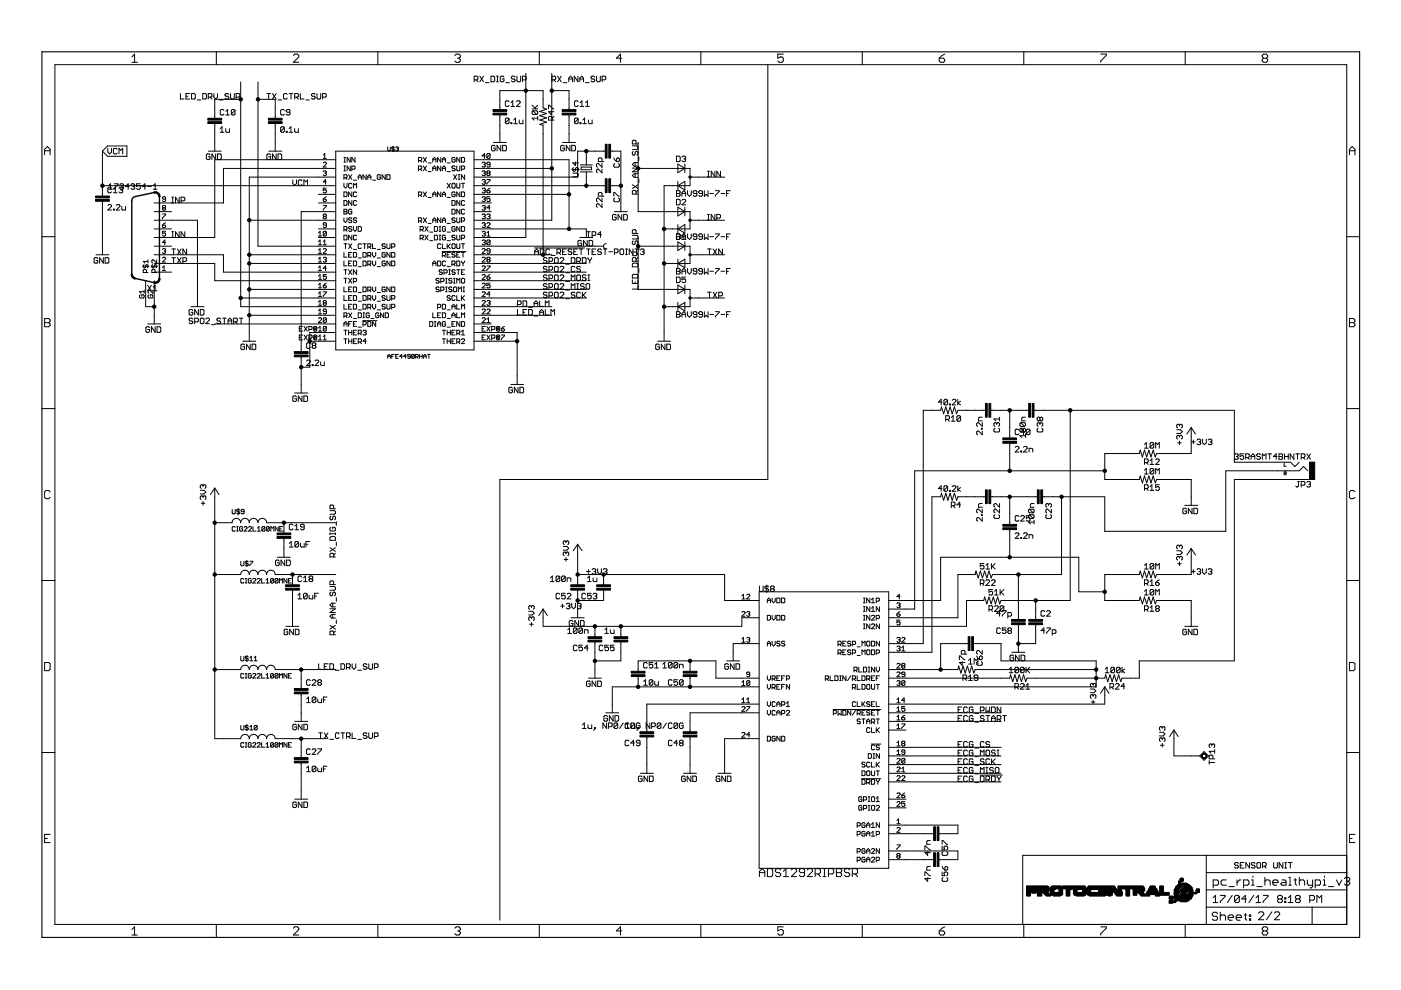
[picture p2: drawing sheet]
<svg xmlns="http://www.w3.org/2000/svg" width="297mm" height="210mm" viewBox="0 0 297 210" stroke-linecap="round" stroke-linejoin="round" font-family="sans-serif">
<g fill="none" stroke="#000" stroke-width=".21">
<path d="M11.6 13.7h273.9v182.3h-273.9zM28 12.1l.5-.6v1.7M28 13.2h1.1M38.2 19.8v1.2h.8M40.2 19.8h-.8v1.2h.8M40.6 19.8h.6l.2 .2v.8l-.2 .2h-.6zM43 19.8h.6l.2 .2v.8l-.2 .2h-.6zM45.3 19.8v.8l.4 .4 .4-.4v-.8M45.9 11v2.7M48.9 19.8v1l.2 .2h.4l.2-.2v-1M51 17.4v47.6h20.2M54.7 17.4v34.8h16.5"/>
<path d="M56.6 19.8h.8M57 19.8v1.2M57.8 19.8l.7 1.2M58.5 19.8l-.7 1.2M61.3 19.8h.8M61.7 19.8v1.2M62.2 11.8l.3-.3h.6l.3 .3v.3l-1.2 1.1h1.2M63.7 19.8v1.2h.8M67.2 19.8v1l.2 .2h.4l.2-.2v-1M80.1 11v2.7M96.4 11.8l.3-.3h.6l.3 .3v.3l-.3 .2M97 12.3h.3"/>
<path d="M97.3 12.3l.3 .3v.3l-.3 .3h-.6l-.3-.3M100.5 16.9h.6l.2-.2v-.3l-.2-.2h-.6v1.1M100.9 16.9l.4 .4M101.7 16.2l.8 1.1M102.5 16.2l-.8 1.1M102.9 17.5h.8M104.1 16.2h.6l.2 .2v.7l-.2 .2h-.6zM105.3 16.2h.4M105.3 17.3h.4M105.5 16.2v1.1M106.8 16.4l-.2-.2h-.3l-.2 .2v.7l.2 .2h.3l.2-.2v-.4h-.4M107.2 17.5h.8"/>
<path d="M109.2 16.4l-.2-.2h-.4l-.2 .4 .2 .1h.4l.2 .4-.2 .2h-.4l-.2-.2M109.6 16.2v.9l.2 .2h.4l.2-.2v-.9M110.8 16.9h.6l.2-.2v-.3l-.2-.2h-.6v1.1M111.5 15.6v34.8h-11M114.3 11v2.7M117 15.6v31.1h-16.5M117 19.2h3.6v4M117 16.9h.6l.2-.2v-.3l-.2-.2h-.6v1.1M117.4 16.9l.4 .4M118.2 16.2l.8 1.1M119 16.2l-.8 1.1M119.4 17.5h.8"/>
<path d="M120.6 17.3v-.7l.4-.4 .4 .4v.7M120.6 16.7h.8M122.5 16.2v1.1l-.7-1.1v1.1M122.9 17.3v-.7l.4-.4 .4 .4v.7M122.9 16.7h.8M124.1 17.5h.8M126.1 16.4l-.2-.2h-.4l-.2 .4 .2 .1h.4l.2 .4-.2 .2h-.4l-.2-.2M126.5 16.2v.9l.2 .2h.4l.2-.2v-.9M127.7 16.9h.5l.2-.2v-.3l-.2-.2h-.5v1.1M131.8 12.3h-1.1l.9-.8v1.7M148.6 11v2.7M162.8 13.7v88h-56.8v93.4"/>
<path d="M166.1 11.5h-1.2v.8l.6-.2h.3l.3 .2v.6l-.3 .3h-.6l-.3-.3M182.8 11v2.7M199.1 12.3h.9l.3 .3v.3l-.3 .3h-.6l-.3-.3zM200.3 11.5l-1.2 .8M217.1 11v2.7M233.4 11.5h1.1v.3l-1.1 1.1v.3M251.3 11v2.7M267.9 12.3l-.3-.2v-.3l.3-.3h.6l.3 .3v.3l-.3 .2M267.9 12.3l-.3 .3v.3l.3 .3h.6l.3-.3v-.3l-.3-.3M267.9 12.3h.6M9.5 32h1.1M9.5 32.8v-1.1l.6-.6 .5 .6v1.1"/>
<path d="M21.7 39.4h49.5M21.7 32v9.6M22.8 30.9h4.1v2.2h-4.1l-1.1-1.1zM22.9 31.5v.7l.4 .4 .3-.4v-.7M23.1 39.3l.3-.3v1.1M23.6 39.9l-.1-.2h-.4l-.2 .2v.8l.2 .2h.4l.1-.2M24.2 39h.8v.2l-.8 .7v.2M24.8 31.6l-.2-.1h-.4l-.2 .1v.8l.2 .2h.4l.2-.2M25.2 39.9l.2-.2h.4l.2 .2-.2 .4M25.2 32.6v-1.1l.4 .4 .4-.4v1.1M25.4 39.2l.2-.2h.4l.2 .2-.2 .4M25.8 39.6h.2"/>
<path d="M26 39.6l.2 .2-.2 .3h-.4l-.2-.2M27.4 39.6h-.8l.6-.6v1.1M27.8 39.2l.2-.2h.4l.2 .2-.2 .4M28.2 39.6h.2M28.4 39.6l.2 .2-.2 .3h-.4l-.2-.2M29.7 39h-.7v.6l.3-.3 .4 .3v.3l-.2 .2h-.4l-.1-.2M30.9 39.6h-.8l.6-.6v1.1M31.3 39.6h.8M32.5 39.3l.4-.3v1.1M39.4 20.4h.4M41.8 21.2h.8M44.2 20.6h.5l.2-.2v-.4l-.2-.2h-.5v1.2"/>
<path d="M44.2 32h2.7M44.5 32.9l-.2-.3h-.4l-.1 .3v.7l.1 .2h.4l.2-.2v-.4h-.3M44.6 20.6l.3 .4M45.5 26.2v5.8M45.7 32.6v1.2l-.8-1.2v1.2M46.1 32.6h.6l.2 .3v.7l-.2 .2h-.6zM46.5 21.2h.8M46.7 28h.8M46.7 27.3l.4-.4v1.1M47.5 23.4l-.2-.2h-.4l-.2 .2v.8l.2 .2h.4l.2-.2M47.9 27.3v.6l.2 .1h.5v-.7M47.9 24.4h.7"/>
<path d="M47.9 23.6l.4-.4v1.2M48.5 20l-.2-.2h-.4l-.2 .4 .2 .2h.4l.2 .4-.2 .2h-.4l-.2-.2M49.8 23.4v.8l-.2 .2h-.4l-.2-.2M49.8 23.4l-.2-.2h-.4l-.2 .2v.8M49.8 23.4l-.8 .8M50.1 20.6h.6l.1-.2v-.4l-.1-.2h-.6v1.2M51 21.1h-5.5v4M54.7 21.1h3.7v4M57 32h2.7M57.4 32.9l-.2-.3h-.4l-.2 .3v.7l.2 .2h.4l.2-.2v-.4h-.4M58.4 26.2v5.8M58.5 32.6v1.2l-.7-1.2v1.2"/>
<path d="M58.9 32.6h.6l.2 .3v.7l-.2 .2h-.6zM58.9 21.2h.8M60.3 23.4l-.2-.2h-.4l-.2 .2v.8l.2 .2h.4l.2-.2M60.3 27.1l-.2-.2h-.4l-.2 .2v.8M60.3 27.1v.8l-.2 .1h-.4l-.2-.1M60.3 27.1l-.8 .8M60.7 27.9h.2v.1h-.2zM60.9 20l-.2-.2h-.4l-.2 .2v.8l.2 .2h.4l.2-.2M61.3 28h.8M61.3 27.3l.4-.4v1.1M61.5 23.8h-.6l-.2-.2 .2-.4h.4l.2 .2v.8l-.2 .2h-.4l-.2-.2M62.1 38.1v.8l.4 .4 .4-.4v-.8"/>
<path d="M62.5 27.3v.6l.2 .1h.5v-.7M62.5 20.6h.6l.2-.2v-.4l-.2-.2h-.6v1.2M62.9 20.6l.4 .4M64 38.3l-.2-.2h-.3l-.3 .2v.8l.3 .2h.3l.2-.2M64.4 39.3v-1.2l.4 .4 .4-.4v1.2M64.9 21.2h.7M66.8 20l-.2-.2h-.4l-.2 .2 .2 .4h.4l.2 .2-.2 .4h-.4l-.2-.2M68.4 20.6h.6l.2-.2v-.4l-.2-.2h-.6v1.2M68.5 34.6l.2-.2h.3l.2 .2-.7 .8h.7M68.5 32.9l.4-.3v1M68.5 33.6h.7M68.5 36.4l.2-.2h.3l.2 .2-.2 .3"/>
<path d="M68.9 36.7h.1M69 36.7l.2 .2-.2 .3h-.3l-.2-.1M69.2 39.9h-.7v.5l.4-.2 .3 .2-.2 .5h-.3l-.2-.2M69.2 38.6h-.7l.5-.5v1M71.2 37.5h-18.3v34.8M71.2 33.9h-25.7v16.5h-12.8M71.2 35.7h-23.8v7.3h-14.7M71.2 32h29.3v42.2h-29.3zM72.9 34.4h.4M72.9 33.4h.4M72.9 37.7h.5l.2-.2v-.3l-.2-.2h-.5v1M72.9 38.9v.6l.4 .4 .3-.4v-.6"/>
<path d="M72.9 36.2h.4M72.9 35.2h.4M73.1 33.4v1M73.1 35.2v1M73.3 37.7l.3 .3M73.9 37l.7 1M74.3 33.4v1l-.7-1v1M74.3 35.2v1l-.7-1v1M74.6 35.9h.5l.2-.2v-.3l-.2-.2h-.5v1M74.6 37l-.7 1M74.6 39l-.2-.1h-.3l-.2 .1v.7l.2 .2h.3l.2-.2M74.9 38.2h.7"/>
<path d="M74.9 39.9v-1l.4 .3 .3-.3v1M75.3 33.4v1l-.7-1v1M75.9 38v-.6l.4-.4 .3 .4v.6M75.9 37.5h.7M77.6 37v1l-.6-1v1M78 37.5h.6M78 38v-.6l.3-.4 .3 .4v.6M79 38.2h.7M80.7 37.2l-.2-.2h-.3l-.2 .2v.7l.2 .1h.3l.2-.1v-.4h-.4M81.7 37v1l-.7-1v1M82 37h.5l.2 .2v.7l-.2 .1h-.5zM82.2 31.2v.7l.2 .1 .4-.1v-.7"/>
<path d="M83.3 31v1.2M83.6 31.3l-.4-.1-.1 .3 .4 .1 .1 .3-.1 .1-.4-.1M83.9 31.3l.4-.1 .2 .1-.2 .3M84.2 31.6h.1M84.3 31.6l.2 .1-.2 .3-.4-.1M88.7 34h.5l.2-.5-.2-.1h-.5v1M88.7 35.9h.5l.2-.2v-.3l-.2-.2h-.5v1M89.1 35.9l.3 .3M89.1 34l.3 .4M89.7 35.2l.7 1M89.7 33.4l.7 1M90.4 35.2l-.7 1"/>
<path d="M90.4 33.4l-.7 1M90.8 36.4h.6M90.8 34.5h.6M91.8 34.4v-.7l.3-.3 .3 .3v.7M91.8 36.2v-.7l.3-.3 .3 .3v.7M91.8 35.7h.6M91.8 33.9h.6M93.5 33.4v1l-.7-1v1M93.5 35.2v1l-.7-1v1M93.8 34.4v-.7l.3-.3 .4 .3v.7M93.8 36.2v-.7l.3-.3 .4 .3v.7M93.8 35.7h.7"/>
<path d="M93.8 33.9h.7M94.8 38.9l.7 1M94.8 36.4h.7M94.8 34.5h.7M95.5 38.9l-.7 1M96 38.9h.3l.2 .1v.7l-.2 .2h-.3l-.2-.2v-.7zM96.2 37l.6 1M96.5 33.5l-.2-.1h-.3l-.2 .1v.7l.2 .2h.3l.2-.2v-.3h-.3M96.5 35.4l-.2-.2h-.3l-.2 .2 .2 .3h.3l.2 .2-.2 .3h-.3l-.2-.2M96.8 37l-.6 1M96.8 35.2v.8l.2 .2 .5-.2v-.8M96.8 38.9v.8l.2 .2 .5-.2v-.8"/>
<path d="M97.2 37h.3M97.2 38h.3M97.3 37v1M97.5 33.4v1l-.7-1v1M97.8 33.4h.5l.2 .1v.7l-.2 .2h-.5zM97.8 35.9h.5l.2-.2v-.3l-.2-.2h-.5v1M97.8 38.9h.7M98.2 38.9v1M98.5 37v1l-.7-1v1M100.5 35.7h16.5M100.5 33.9h20.1v14.6M100.5 39.4h27.8"/>
<path d="M102.2 34.6l.2-.2h.3l.2 .2-.2 .3M102.2 38.2l.2-.1h.3l.2 .1-.2 .4M102.2 36.4l.2-.2h.3l.2 .2-.2 .3M102.6 36.7h.1M102.6 38.6h.1M102.6 34.9h.1M102.7 34.9l.2 .2-.2 .3h-.3l-.2-.2M102.7 36.7l.2 .2-.2 .3h-.3l-.2-.1M102.7 38.6l.2 .1-.2 .4h-.3l-.2-.2M102.9 33.1h-.7l.5-.5v1M103.2 38.1h.7l-.7 1M103.4 36.7l-.2-.1 .2-.4h.3l.2 .2-.2 .3"/>
<path d="M103.4 36.7h.3M103.4 36.7l-.2 .2 .2 .3h.3l.2-.1-.2-.4M103.9 34.9h-.5l-.2-.2 .2-.3h.3l.2 .2v.6l-.2 .2h-.3l-.2-.2M103.9 32.7v.7l-.2 .2h-.3l-.2-.2M103.9 32.7l-.2-.1h-.3l-.2 .1v.7M103.9 39.9l-.7 .5M103.9 32.7l-.7 .7M104.6 30.2h2.8M105 31l-.2-.2h-.4l-.2 .2v.8l.2 .2h.4l.2-.2v-.4h-.4M106 23.2v-4h9.1v3.7l.8 .3-1.5 .4 1.5 .5-1.5 .4 1.5 .5-1.5 .4 1.5 .5-1.5 .5 .7 .1v27.5M106 24.3v5.9M106.2 30.8v1.2l-.8-1.2v1.2"/>
<path d="M106.6 30.8h.6l.2 .2v.8l-.2 .2h-.6zM107.9 25.2l-.2-.2h-.4l-.2 .2v.8M107.9 25.2v.8l-.2 .2h-.4l-.2-.2M107.9 21.6l-.2-.2h-.4l-.2 .2v.8l.2 .2h.4l.2-.2M107.9 25.2l-.8 .8M108.3 26h.2v.2h-.2zM108.3 22.6h.8M108.3 21.8l.4-.4v1.2M108.9 26.2h.8M108.9 25.4l.4-.4v1.2M109.5 21.6l.2-.2h.4l.2 .2v.2l-.8 .8h.8M110.1 25.4v.6l.2 .2h.6v-.8"/>
<path d="M112.8 22.3l.8 .8M112.8 23.1h1.2M113 23.5l.8 .8M113 23.5h.8l.2 .2v.4l-.2 .2M113 23.5l-.2 .2v.4l.2 .2h.8M114 25.1h-1.2l.4 .4M114 24.7v.8M114 22.3l-.6 .6M116.3 23.1v-.8h.2l.8 .8h.2M116.9 23.5v.8l-.6-.6h1.2M117.1 25.5v-.6l-.2-.2h-.4l-.2 .2v.6h1.2M117.5 24.7l-.4 .4"/>
<path d="M119.3 30.2h2.7M119.7 31l-.2-.2h-.4l-.2 .2v.8l.2 .2h.4l.2-.2v-.4h-.4M120.6 24.3v5.9M120.8 30.8v1.2l-.7-1.2v1.2M121.2 30.8h.6l.2 .2v.8l-.2 .2h-.6zM121.2 35.9h1.6M121.4 36.7h1l.2 .2v.4l-.2 .2h-1M121.6 35.5l-.2 .2v.4l.4 .2 .2-.2v-.4l.4-.2 .2 .2v.4l-.2 .2M122 34.3v.8l-.6-.6h1.2M122.6 21.6l-.2-.2h-.4l-.2 .2v.8l.2 .2h.4l.2-.2M122.6 25.2l-.2-.2h-.4l-.2 .2v.8M122.6 25.2v.8l-.2 .2h-.4l-.2-.2"/>
<path d="M122.6 25.2l-.8 .8M123 26h.2v.2h-.2zM123 22.6h.8M123 21.8l.4-.4v1.2M123 35h2.6M123 36.4h2.6M123.2 35.4h2.2v.6h-2.2zM123.6 26.2h.8M123.6 25.4l.4-.4v1.2M124.2 22.6h.7M124.2 21.8l.3-.4v1.2M124.3 32v3"/>
<path d="M124.3 36.4v3M124.8 25.4v.6l.1 .2h.6v-.8M127.6 34.3v-.6l-.2-.2h-.3l-.2 .2v.6h1.1M127.6 34.7v.8l-.7-.8-.4 .2v.4l.2 .2M127.6 35.9v.7l-.7-.7-.4 .1v.4l.2 .2M128.3 32h-5.8v5.5h-22M129.4 32h2.2v12.9M129.4 39.4h2.2M130.1 33.5l.6 .8M130.3 34.7l-.2 .2v.4l.2 .2h.8l.2-.2v-.4l-.2-.2M130.7 33.7l.4-.2 .2 .2v.4l-.2 .2h-.4zM134.1 39.2l1.2 .8"/>
<path d="M134.1 35.6h1.2l-1.2 .8h1.2M134.1 30.9h.9l.3 .2v.4l-.3 .2h-.9M134.3 32.1l-.2 .2v.4l.2 .2 .4-.2v-.4l.2-.2 .4 .2v.4l-.3 .2M134.7 34.5v.7M134.7 36.8v.8M134.9 30.5v-.6l-.2-.2h-.4l-.2 .2v.6h1.2M135.3 34.5h-.8l-.4 .4 .4 .3h.8M135.3 39.2l-1.2 .8M135.3 36.8h-.8l-.4 .4 .4 .4h.8M135.3 30.2v14.7h11v3.6h-5.5M135.3 35.7h11v3.7h-5.5v32.9M135.4 33.3v.8"/>
<path d="M135.4 38v.8M143.4 33.1h.6l.2 .2v.8l-.2 .2h-.6zM143.7 34.8l1.5 .9-1.5 .9zM143.7 38.5v1.8M143.7 39.4l1.5-.9v1.8zM144.6 33.3l.2-.2h.4l.2 .2-.2 .4M145 33.7h.2M145.2 33.7l.2 .2-.2 .4h-.4l-.2-.2M145.2 34.8v1.8M146.3 37.5h7.3M150 37.5h.4M150 36.3h.4"/>
<path d="M150.2 36.3v1.2M151.6 36.3v1.2l-.8-1.2v1.2M152.8 36.3v1.2l-.8-1.2v1.2M286.1 32h1.2M286.1 32.8v-1.1l.6-.6 .6 .6v1.1M8.9 50.2h2.7M20.3 54h2.8M20.7 54.8l-.2-.2h-.4l-.2 .2v.8l.2 .2h.4l.2-.2v-.4h-.4M21.7 42.7v11.3M21.9 54.6v1.2l-.8-1.2v1.2M22.3 54.6h.6l.2 .2v.8l-.2 .2h-.6zM22.9 43.6l.2-.2h.4l.1 .2v.2l-.7 .7h.7"/>
<path d="M23.1 40.1h.7M24 44.3h.2v.2h-.2zM24 40.9h.8M24 40.1l.4-.4v1.2M24.6 43.6l.2-.2h.4l.2 .2v.2l-.8 .7h.8M25.6 40.3h.2M25.8 43.8v.5l.2 .2h.6v-.7M25.8 40.3l.2 .2-.2 .4h-.4l-.2-.2M30.2 56.5h1.3M30.5 56.1l-.1 .2v.3l.1 .2 .4-.2v-.3l.2-.2 .3 .2-.2 .5M30.9 59.5v5.5h1.8M31.1 57.8v-.5l-.2-.2h-.4l-.1 .2v.5h1"/>
<path d="M31.4 55.1v.7M31.4 55.4h-1l.3 .4M32 56.5h1.4M32.4 56.1l-.2 .2v.3l.2 .2 .3-.2v-.3l.2-.2 .3 .2v.3l-.2 .2M32.5 40.1h.8M32.7 44.9h3.7M32.7 46.7h9.2v18.3M32.7 48.5h3.7M32.7 52.2h3.7M32.7 54h14.7v3.7h23.8M32.7 55.9h12.8v3.6h25.7M32.7 57.7h3.7"/>
<path d="M32.7 59.5v9.2M32.9 57.8v-.5l-.2-.2h-.3l-.2 .2v.5h1M33.2 55.1v.7l-.7-.7-.3 .2v.3l.2 .2M34.4 52.9l.5-.2 .2 .2-.2 .3M34.4 54.7l.2-.2h.3l.2 .2-.7 .9h.7M34.4 47.7h.5l.2 .4-.2 .1h-.3l-.2-.1zM34.4 45.4h.7l-.7 1M34.4 57.4h.7M34.4 56.7l.4-.3v1M34.6 44.1l-.2-.2 .2-.3h.3l.2 .1-.2 .4M34.6 44.1h.3M34.6 44.1l-.2 .1 .2 .4 .5-.2-.2-.3"/>
<path d="M34.8 53.2h.1M34.9 53.2l.2 .2-.2 .3h-.3l-.2-.1M35.1 42.2h-.5l-.2-.1 .2-.4h.3l.2 .2v.7l-.2 .1h-.3l-.2-.1M35.1 49h-.7v.6l.4-.2 .3 .2v.3l-.2 .2h-.3l-.2-.2M35.1 51.4h-.7l.5-.5v1M35.1 47.2l-.7 .5M36.4 54.6h.8M36.4 52.8h.8M36.4 49.1h.4M36.4 50.3h.4M36.4 43h.4M36.4 41.8h.4"/>
<path d="M36.6 41.8v1.2M36.6 49.1v1.2M36.8 52.8v1.2M36.8 54.6v1.2M37.6 52.8l.8 1.2M37.6 54.6l.8 1.2M38 41.8v1.2l-.8-1.2v1.2M38 49.1v1.2l-.8-1.2v1.2M38.4 42.6h.6l.2-.2v-.4l-.2-.2h-.6v1.2M38.4 52.8l-.8 1.2M38.4 54.6l-.8 1.2M38.8 55.4h.6l.2-.2v-.4l-.2-.2h-.6v1.2"/>
<path d="M39.2 49.1v1.2l-.8-1.2v1.2M39.6 52.8v1.2l-.8-1.2v1.2M52.9 46.7h18.3M52.9 54h18.3M52.9 55.9h18.3M67.5 49.4l.4-.4v1.1M67.5 48.5h3.7M67.5 56.7l.4-.3v1M67.5 51.2l.4-.3v1M67.5 53l.4-.3v1M67.5 54.9l.4-.4v1.1M67.5 58.5l.4-.3v1"/>
<path d="M67.5 50.1h.7M67.5 51.9h.7M67.5 53.7h.7M67.5 55.6h.7M67.5 57.4h.7M67.5 59.2h.7M67.5 50.4h3.7M67.5 41.2h3.7M67.5 43h3.7M68.5 42.2h.5l.2 .4-.2 .1h-.3zM68.5 43.6h.7l-.7 1M68.5 51.2l.4-.3v1"/>
<path d="M68.5 52.9l.2-.2 .5 .2-.7 .8h.7M68.5 54.7l.2-.2h.3l.2 .2-.2 .4M68.5 51.9h.7M68.7 45.9l-.2-.2 .2-.3h.3l.2 .2-.2 .3M68.7 45.9l-.2 .2 .2 .3h.3l.2-.2-.2-.3M68.7 45.9h.3M68.9 55.1h.1M69 55.1l.2 .1-.2 .4h-.3l-.2-.2M69.2 47.7h-.5l-.2-.1 .2-.4h.3l.2 .2v.7l-.2 .1h-.3l-.2-.1M69.2 49.2l-.2-.2h-.3l-.2 .2v.7M69.2 58.2h-.7v.5l.4-.2 .3 .2v.4l-.2 .1h-.3l-.2-.1M69.2 49.2v.7l-.2 .2h-.3l-.2-.2"/>
<path d="M69.2 56.9h-.7l.5-.5v1M69.2 41.7l-.7 .5M69.2 49.2l-.7 .7M71.2 44.9h-7.3v29.6M72.9 44.4h.5l.2 .1-.2 .4 .2 .3-.2 .2h-.5zM72.9 40.7h.5l.2 .2v.6l-.2 .2h-.5zM72.9 42.5h.5l.2 .2v.7l-.2 .1h-.5zM72.9 46.2v.7l.4 .3 .3-.3v-.7M72.9 48.7h.5l.2-.2v-.3l-.2-.2h-.5v1M72.9 49.9h.5l.2 .1v.7l-.2 .2h-.5zM72.9 53.5v1h.7M72.9 55.4v1h.7"/>
<path d="M72.9 44.9h.5M72.9 51.7h.7M72.9 57.2h.7M72.9 59h.7M73.3 48.7l.3 .3M73.3 51.7v1M73.3 57.2v1M73.3 59v1M73.9 51.7l.7 1M73.9 54h.4M73.9 55.9h.4M73.9 57.2l.7 1"/>
<path d="M73.9 59l.7 1M74.6 44.5l-.2-.1h-.3l-.2 .1v.7l.2 .2h.3l.2-.2v-.3h-.3M74.6 40.7v1l-.7-1v1M74.6 42.5v1l-.7-1v1M74.6 46.4l-.2-.2h-.3l-.2 .3 .2 .2h.3l.2 .3-.2 .2h-.3l-.2-.2M74.6 48.2l-.2-.2h-.3l-.2 .4 .2 .1h.3l.2 .4-.2 .1h-.3l-.2-.1M74.6 49.9v1l-.7-1v1M74.6 53.5h-.7v1h.7M74.6 55.4h-.7v1h.7M74.6 51.7l-.7 1M74.6 57.2l-.7 1M74.6 59l-.7 1"/>
<path d="M74.9 48v.7l.4 .3 .3-.3v-.7M74.9 53.5h.5l.2 .2v.7l-.2 .1h-.5zM74.9 55.4h.5l.2 .1v.7l-.2 .2h-.5zM74.9 59.7h.5l.2-.2v-.3l-.2-.2h-.5v1M74.9 52.9h.7M75.6 40.9l-.2-.2h-.3l-.2 .2v.6l.2 .2h.3l.2-.2M75.6 42.7l-.2-.2h-.3l-.2 .2v.7l.2 .1h.3l.2-.1M75.6 46.4l-.2-.2h-.3l-.2 .3 .2 .2h.3l.2 .3-.2 .2h-.3l-.2-.2M75.6 50l-.2-.1-.5 .1v.7l.2 .2h.3l.2-.2M75.6 57.2v1l-.7-1v1M75.9 48h.6l.1 .2v.7l-.1 .1h-.6zM75.9 54.7h.7"/>
<path d="M75.9 56.5h.7M76.6 51.9l-.1-.2h-.4l-.2 .2v.6l.2 .2h.4l.1-.2M77 53.5h.5l.1 .2v.7l-.1 .1h-.5zM77 55.4h.5l.1 .1v.7l-.1 .2h-.5zM77 51.7h.6M77.3 51.7v1M78 52.4h.5l.1-.2-.1-.5h-.5v1M78 54.2h.5l.1-.2-.1-.5h-.5v1M78 56h.5l.1-.1-.1-.5h-.5v1M78.3 52.4l.3 .3M78.3 54.2l.3 .3M78.3 56l.3 .4"/>
<path d="M79 51.7v1h.7M79 53.5v.7l.3 .3 .4-.3v-.7M79 55.4v.6l.3 .4 .4-.4v-.6M80 52.9h.7M80 54.7h.7M80 56.5h.7M81.7 55.5l-.2-.1h-.3l-.2 .1v.7l.2 .2h.3l.2-.2v-.3h-.4M81.7 51.9l-.2-.2h-.3l-.2 .2 .2 .3h.3l.2 .2-.2 .3h-.3l-.2-.2M81.7 53.7l-.2-.2h-.3l-.2 .2v.7l.2 .1h.3l.2-.1v-.4h-.4M82 51.7v.8l.2 .2h.3l.2-.2v-.8M82.7 53.5v1l-.7-1v1M82.7 55.4v1l-.7-1v1"/>
<path d="M83 52.4h.5l.2-.2v-.3l-.2-.2h-.5v1M83 53.5h.5l.2 .2v.7l-.2 .1h-.5zM83 55.4h.5l.2 .1v.7l-.2 .2h-.5zM88.7 41.4h.5l.2-.2v-.3l-.2-.2h-.5v1M88.7 46.9h.5l.2-.2v-.3l-.2-.2h-.5v1M89.1 48.7h.5l.1-.2v-.3l-.1-.2h-.5v1M89.1 50.5h.5l.1-.1v-.4l-.1-.1h-.5v1M89.1 46.9l.3 .3M89.1 41.4l.3 .3M89.4 50.5l.3 .4M89.4 48.7l.3 .3M89.7 46.2l.7 1"/>
<path d="M89.7 40.7l.7 1M90.1 49.9l.7 1M90.1 48l.7 1M90.4 46.2l-.7 1M90.4 40.7l-.7 1M90.8 49.9l-.7 1M90.8 48l-.7 1M90.8 47.4h.6M90.8 41.9h.6M91.1 51h.7M91.1 49.2h.7M91.8 46.7h.6"/>
<path d="M91.8 55.9h.6M91.8 41.7v-.7l.3-.3 .3 .3v.7M91.8 47.2v-.7l.3-.3 .3 .3v.7M91.8 56.4v-.7l.3-.3 .3 .3v.7M91.8 41.2h.6M92.1 48h.5l.2 .2v.7l-.2 .1h-.5zM92.1 49.9h.5l.2 .1v.7l-.2 .2h-.5zM92.8 55.4h.5l.2 .1v.7l-.2 .2h-.5zM93.1 59.2l-.2-.2h-.3l-.2 .4 .2 .1h.3l.2 .4-.2 .1h-.3l-.2-.1M93.1 48h.4M93.1 49h.4M93.1 50.9h.4"/>
<path d="M93.1 49.9h.4M93.3 48v1M93.3 49.9v1M93.5 51.9l-.2-.2h-.4l-.1 .2v.6l.1 .2h.4l.2-.2M93.5 59.7h.5l.1-.2v-.3l-.1-.2h-.5v1M93.5 40.7v1l-.7-1v1M93.5 46.2v1l-.7-1v1M93.7 53.3h5.1M93.8 57.4l-.2-.2h-.3l-.2 .3 .2 .2h.3l.2 .3-.2 .2h-.3l-.2-.2M93.8 46.7h.7M93.8 51.7v1h.7M93.8 54.2h.5l.2-.5-.2-.2h-.5v1"/>
<path d="M93.8 41.7v-.7l.3-.3 .4 .3v.7M93.8 47.2v-.7l.3-.3 .4 .3v.7M93.8 41.2h.7M94.1 54.2l.4 .3M94.1 57.9h.5l.2-.2v-.3l-.2-.2h-.5v1M94.5 48.2l-.2-.2h-.3l-.2 .2v.7l.2 .1h.3l.2-.1v-.4h-.4M94.5 50l-.2-.1-.5 .1v.7l.2 .2h.3l.2-.2v-.3h-.4M94.5 55.5l-.2-.1h-.3l-.2 .1v.7l.2 .2h.3l.2-.2M94.5 59h.3M94.6 59v1M94.8 54h.3M94.8 56.5h.7"/>
<path d="M94.8 51.7v1M94.8 51h.7M94.8 49.2h.7M94.8 47.4h.7M94.8 41.9h.7M95 52.2l.5 .5M95.1 57.2h.4M95.1 58.2h.4M95.3 57.2v1M95.5 53.5h-.7v1h.7M95.5 51.7l-.7 .7M95.8 44.4h.5l.2 .1v.7l-.2 .2h-.5z"/>
<path d="M95.8 59.2l-.1-.2h-.4l-.2 .2 .2 .3h.4l.1 .2-.1 .3h-.4l-.2-.1M95.8 42.5h.5l.2 .2v.7l-.2 .1h-.5zM95.8 56h.5l.2-.1v-.4l-.2-.1h-.5v1M96 51.7h.3l.2 .2v.6l-.2 .2h-.3l-.2-.2v-.6zM96.2 59h.3M96.2 56l.3 .4M96.3 59v1M96.5 40.9l-.2-.2h-.3l-.2 .2v.6l.2 .2h.3l.2-.2v-.3h-.3M96.5 46.4l-.2-.2h-.3l-.2 .3 .2 .2h.3l.2 .3-.2 .2h-.3l-.2-.2M96.5 48.2l-.2-.2h-.3l-.2 .2v.7l.2 .1h.3l.2-.1v-.4h-.3M96.5 50l-.2-.1-.5 .1 .2 .4h.3l.2 .1-.2 .4h-.3l-.2-.2M96.5 53.7l-.2-.2h-.3l-.2 .4 .5 .1 .2 .4-.2 .1h-.3l-.2-.1"/>
<path d="M96.5 57.4l-.2-.2h-.3l-.2 .3 .2 .2h.3l.2 .3-.2 .2h-.3l-.2-.2M96.8 46.2v.8l.2 .2 .5-.2v-.8M96.8 49.9v.8l.2 .2 .5-.2v-.8M96.8 51.7v.8l.2 .2 .5-.2v-.8M96.8 54h.4M96.8 55.4h.5l.2 .1v.7l-.2 .2h-.5zM96.8 57.2h.7M97.2 57.2v1M97.5 53.5h-.7v1h.7M97.5 40.7v1l-.7-1v1M97.5 42.5v1l-.7-1v1M97.5 44.4v1l-.7-1v1"/>
<path d="M97.5 48v1l-.7-1v1M97.8 40.7h.5l.2 .2v.6l-.2 .2h-.5zM97.8 46.9h.5l.2-.2v-.3l-.2-.2h-.5v1M97.8 48h.5l.2 .2v.7l-.2 .1h-.5zM97.8 50.5h.5l.2-.1v-.4l-.2-.1h-.5v1M97.8 51.7h.7M97.8 53.5h.7M97.8 55.4l.4 .5M97.8 57.7h.4M98 59h.3l.2 .2v.7l-.2 .1h-.3l-.2-.1v-.7zM98.2 51.7v1M98.2 53.5v1"/>
<path d="M98.2 55.9v.5M98.5 44.5l-.2-.1h-.3l-.2 .1v.7l.2 .2h.3l.2-.2M98.5 42.7l-.2-.2h-.3l-.2 .2v.7l.2 .1h.3l.2-.1M98.5 57.2h-.7v1h.7M98.5 55.4l-.3 .5M100.5 44.9h3.7M100.5 48.5h23.8v1.9M100.5 52.2h27.5M100.5 54h16.5M100.5 55.9h23.8M100.5 59.5h23.8M100.5 57.7h23.8"/>
<path d="M100.5 41.2h20.1M100.5 43h3.7M102.2 41.9l.2-.2h.3l.2 .2-.2 .3M102.2 40.1l.2-.2h.3l.2 .2-.2 .3M102.2 45.6l.2-.2h.3l.2 .2-.2 .3M102.2 43.7l.2-.1h.3l.2 .1-.2 .4M102.2 47.4l.2-.2h.3l.2 .2-.2 .3M102.2 49.2l.2-.2h.3l.2 .2-.2 .4M102.2 51.1l.2-.2h.3l.2 .2-.2 .3M102.2 54.7l.2-.2h.3l.2 .2-.7 .9h.7M102.2 52.9l.2-.2 .5 .2-.7 .8h.7M102.2 56.6l.2-.2h.3l.2 .2v.1l-.7 .7h.7"/>
<path d="M102.2 58.4l.2-.2h.3l.2 .2-.7 .8h.7M102.6 42.2h.1M102.6 45.9h.1M102.6 47.7h.1M102.6 51.4h.1M102.6 49.6h.1M102.6 44.1h.1M102.6 40.4h.1M102.7 40.4l.2 .2-.2 .3h-.3l-.2-.2M102.7 42.2l.2 .2-.2 .3h-.3l-.2-.1M102.7 45.9l.2 .2-.2 .3h-.3l-.2-.2M102.7 47.7l.2 .2-.2 .3h-.3l-.2-.1"/>
<path d="M102.7 49.6l.2 .1-.2 .4h-.3l-.2-.2M102.7 51.4l.2 .2-.2 .3h-.3l-.2-.2M102.7 44.1l.2 .1-.2 .4-.5-.2M103.2 47.4l.2-.2h.3l.2 .2-.7 .8h.7M103.2 40.4h.5l.2 .3-.2 .2h-.3zM103.2 45.6l.2-.2h.3l.2 .2-.2 .3M103.2 50.1h.7M103.2 58.7h.5l.2 .4-.2 .1h-.3l-.2-.1zM103.2 49.4l.4-.4v1.1M103.2 56.4h.7l-.7 1M103.4 55.1l-.2-.2 .2-.4h.3l.2 .2-.2 .4M103.4 55.1l-.2 .1 .2 .4h.3l.2-.2-.2-.3"/>
<path d="M103.4 55.1h.3M103.6 45.9h.1M103.7 45.9l.2 .2-.2 .3h-.3l-.2-.2M103.9 41.7h-.7v.5l.4-.1 .3 .1v.4l-.2 .1h-.3l-.2-.1M103.9 51.1l-.2-.2h-.3l-.2 .2v.6M103.9 51.1v.6l-.2 .2h-.3l-.2-.2M103.9 53.2h-.5l-.2-.2 .2-.3 .5 .2v.7l-.2 .1h-.3l-.2-.1M103.9 44.1h-.7l.5-.5v1M103.9 58.2l-.7 .5M103.9 51.1l-.7 .6M113.3 52.6h10.7M113.4 53.4h.8"/>
<path d="M113.4 54v-.8l.4-.4 .4 .4v.8M114.6 52.8h.5l.2 .2v.8l-.2 .2h-.5zM116 58.5l-.2-.2h-.4l-.2 .2 .2 .4h.4l.2 .2-.2 .4h-.4l-.2-.2M116 54.8l-.2-.2h-.4l-.2 .2 .2 .4h.4l.2 .2-.2 .4h-.4l-.2-.2M116 56.7l-.2-.2h-.4l-.2 .2 .2 .3h.4l.2 .3-.2 .3h-.4l-.2-.2M116.4 55.4h.6l.2-.2v-.4l-.2-.2h-.6v1.2M116.4 57.3h.6l.2-.3v-.3l-.2-.2h-.6v1.1M116.4 59.1h.6l.2-.2v-.4l-.2-.2h-.6v1.2M116.5 53l-.2-.2h-.4l-.2 .2v.8l.2 .2h.4l.2-.2M116.9 54.2h.8M117.6 54.8l.2-.2h.4l.1 .2v.8l-.1 .2h-.4l-.2-.2zM117.6 56.7l.2-.2h.4l.1 .2v.7l-.1 .2h-.4l-.2-.2z"/>
<path d="M117.6 58.5l.2-.2h.4l.1 .2v.8l-.1 .2h-.4l-.2-.2zM118.1 53.6h.6l.2-.2v-.4l-.2-.2h-.6v1.2M118.5 53.6l.4 .4M118.7 54.8l.2-.2h.4l.2 .2v.2l-.8 .8h.8M118.7 56.7l.2-.2h.4l.2 .2v.2l-.8 .7h.8M118.7 58.5l.2-.2h.4l.2 .2v.2l-.8 .8h.8M119.3 53.4h.4M119.9 56h.8M119.9 59.7h.8M119.9 57.8h.8M120.1 52.8h-.8v1.2h.8M121.1 54.6h.6l.2 .2v.8l-.2 .2h-.6z"/>
<path d="M121.1 59.5v-1.2l.4 .4 .4-.4v1.2M121.2 53l-.1-.2h-.5l-.1 .4 .1 .2h.5l.1 .4-.1 .2h-.5l-.1-.2M121.6 53.4h.4M121.9 56.7l-.2-.2h-.4l-.2 .2v.7l.2 .2h.4l.2-.2M122.3 55.4h.6l.2-.2v-.4l-.2-.2h-.6v1.2M122.3 58.5l.2-.2h.4l.2 .2v.8l-.2 .2h-.4l-.2-.2zM122.4 52.8h-.8v1.2h.8M122.7 55.4l.4 .4M122.8 52.8h.8M122.9 50.4h2.8M123.1 56.7l-.2-.2h-.4l-.2 .2 .2 .3h.4l.2 .3-.2 .3h-.4l-.2-.2M123.2 52.8v1.2"/>
<path d="M123.3 51.2l-.2-.2h-.4l-.2 .2v.7l.2 .2h.4l.2-.2v-.3h-.4M123.5 54.6h.6l.1 .2v.8l-.1 .2h-.6zM124.2 58.5l-.1-.2h-.4l-.2 .2 .2 .4h.4l.1 .2-.1 .4h-.4l-.2-.2M124.4 52.8h.7M124.4 49.1h.7M124.5 51v1.1l-.8-1.1v1.1M124.7 54.6v.2l.4 .4M124.7 58.3h.4M124.7 59.5h.4M124.8 49.1v1.2M124.8 52.8v1.2M124.8 58.3v1.2"/>
<path d="M124.9 51h.6l.2 .2v.7l-.2 .2h-.6zM125.1 55.2v.6M125.4 54.6l-.3 .6M125.5 49.9h.6l.2-.2v-.4l-.2-.2h-.6v1.2M125.5 53.4h.4M126.3 52.8h-.8v1.2h.8M127.5 53l-.2-.2h-.4l-.2 .4 .2 .2h.4l.2 .4-.2 .2h-.4l-.2-.2M127.5 49.7h-.8l.6-.6v1.2M127.6 41.6v-.6l-.2-.2h-.3l-.2 .2v.6h1.1M127.6 42v.8l-.7-.8-.4 .2v.4l.2 .2M127.6 43.2v.8l-.7-.8-.4 .2v.4l.2 .2M127.9 52.8h.8"/>
<path d="M128.3 52.8v1.2M128.5 51.6a.55 .55 0 0 0-.5 .6 .55 .55 0 0 0 .5 .5M129.1 53.4h.8M130.1 41.6v-.8h.2l.8 .8h.2M130.3 53.6h.6l.1-.2v-.4l-.1-.2h-.6v1.2M130.3 44.9h2.7M130.3 42l-.2 .2v.4l.2 .2h.8l.2-.2v-.4l-.2-.2M130.6 45.7l-.1-.2h-.5l-.1 .2v.7l.1 .3h.5l.1-.3v-.3h-.3M131.6 52.8h.4l.2 .2v.8l-.2 .2h-.4l-.2-.2v-.8zM131.8 45.5v1.2l-.8-1.2v1.2M132.2 45.5h.6l.2 .2v.7l-.2 .3h-.6zM132.6 52.8h.4"/>
<path d="M132.6 54h.4M132.8 52.8v1.2M134.1 53.4h.8l.4 .4-.4 .4h-.8M134.1 56l.2-.2h.7l.3 .2v.6h-1.2zM134.1 49.9h.9l.3 .2v.4l-.3 .2h-.9M134.1 58.4l.2-.2h.7l.3 .2v.5h-1.2zM134.1 59.3v.8h1.2v-.8M134.2 52.8v1.2l-.8-1.2v1.2M134.3 51.1l-.2 .2v.4l.2 .2 .4-.2v-.4l.2-.2 .4 .2v.4l-.3 .2M134.6 52.8h.8M134.7 59.7v.4M134.9 41.1v-.5l-.2-.2h-.4l-.2 .2v.5h1.2"/>
<path d="M134.9 49.5v-.6l-.2-.2h-.4l-.2 .2v.6h1.2M134.9 55.4v-.6l-.2-.2h-.4l-.2 .2v.6h1.2M135 52.8v1.2M135.3 40.4l-.4 .4M135.3 54.6l-.4 .4M135.3 52.2h11v3.7h-5.5M135.3 50.4v11h11v3.6h-5.5M135.4 52.3v.7M135.4 57v.8M135.8 53l.2-.2h.4l.2 .2-.2 .4M136.2 53.4h.2M136.4 53.4l.2 .2-.2 .4h-.4l-.2-.2"/>
<path d="M143.4 40.4h.6l.2 .2-.2 .4 .2 .4-.2 .2h-.6zM143.4 42.3h.6l.2 .2v.7l-.2 .2h-.6zM143.4 49.6h.6l.2 .2v.8l-.2 .2h-.6zM143.4 56.9h.6l.2 .2-.2 .4 .2 .4-.2 .2h-.6zM143.4 58.8h.6l.2 .1v.8l-.2 .2h-.6zM143.4 57.5h.6M143.4 50.2h.6M143.4 41h.6M143.7 43.9l1.5 1-1.5 .9zM143.7 47.6v1.8M143.7 51.3l1.5 .9-1.5 .9zM143.7 54.9v1.9"/>
<path d="M143.7 48.5l1.5-.9v1.8zM143.7 55.9l1.5-1v1.9zM144 50.2l.2 .2M144.2 50l-.2 .2M144.6 41.6v-.8l.4-.4 .4 .4v.8M144.6 50l.4-.4 .4 .4v.8h-.8zM144.6 58.1v-.8l.4-.4 .4 .4v.8M144.6 42.5l.2-.2h.4l.2 .2v.2l-.8 .7h.8M144.6 57.5h.8M144.6 50.2h.8M144.6 41h.8M145 49.6v1.2"/>
<path d="M145.2 43.9v1.9M145.2 51.3v1.8M145.4 58.8h-.8v.5l.4-.2 .4 .2v.4l-.2 .2h-.4l-.2-.2M145.8 40.4v.8l.4 .4 .4-.4v-.8M145.8 49.6v.8l.4 .4 .4-.4v-.8M145.8 56.9v.8l.4 .4 .4-.4v-.8M146.3 46.7h7.3M146.3 54h7.3M147.7 41h-.5l-.2-.2 .2-.4h.4l.1 .2v.8l-.1 .2h-.4l-.2-.2M147.7 50.2h-.5l-.2-.2 .2-.4h.4l.1 .2v.8l-.1 .2h-.4l-.2-.2M147.7 57.5h-.5l-.2-.2 .2-.4h.4l.1 .2v.8l-.1 .2h-.4l-.2-.2M148.9 41h-.6l-.2-.2 .2-.4h.4l.2 .2v.8l-.2 .2h-.4l-.2-.2"/>
<path d="M148.9 50.2h-.6l-.2-.2 .2-.4h.4l.2 .2v.8l-.2 .2h-.4l-.2-.2M148.9 57.5h-.6l-.2-.2 .2-.4h.4l.2 .2v.8l-.2 .2h-.4l-.2-.2M149.3 40.4v1.2l.4-.4 .4 .4v-1.2M149.3 49.6v1.2l.4-.4 .4 .4v-1.2M149.3 56.9v1.2l.4-.4 .4 .4v-1.2M150 45.5h.4M150 46.7h.4M150 52.8h.8M150.2 45.5v1.2M150.4 52.8v1.2M150.5 57.5h.8M150.5 50.2h.8"/>
<path d="M150.5 41h.8M151.2 52.8l.8 1.2M151.6 45.5v1.2l-.8-1.2v1.2M151.7 40.4h.8v.2l-.8 .8v.2M151.7 49.6h.8v.2l-.8 .8v.2M151.7 56.9h.8v.2l-.8 .8v.2M152 46.2h.6l.2-.1v-.4l-.2-.2h-.6v1.2M152 52.8l-.8 1.2M152.9 57.5h.7M152.9 50.2h.7M152.9 41h.7M153.2 52.8v1.2l-.8-1.2v1.2"/>
<path d="M154.1 57.5h.3M154.1 50.2h.3M154.1 41h.3M154.8 40.4h-.7v1.2M154.8 49.6h-.7v1.2M154.8 56.9h-.7v1.2M285.5 50.2h2.8M9.5 67.5h.8l.3 .3v.3l-.3 .3 .3 .3v.3l-.3 .3h-.8zM9.5 68.4h.8M29.7 62.5l-.1 .2v.3l.1 .2h.7l.2-.2v-.3l-.2-.2h-.3v.3M30.6 61.8h-1l.3 .4M30.6 61.5v.7"/>
<path d="M31.3 60.5l.8 1.2M31.3 68.7h2.8M31.6 62.5l-.2 .2v.3l.2 .2h.6l.2-.2v-.3l-.2-.2h-.3v.3M31.7 69.5l-.2-.2h-.4l-.2 .2v.8l.2 .2h.4l.2-.2v-.4h-.4M32.1 60.5l-.8 1.2M32.4 61.5v.7l-.7-.7-.3 .2 .2 .5M32.5 60.9l.4-.4v1.2M32.5 61.7h.8M32.9 69.3v1.2l-.8-1.2v1.2M33.3 69.3h.6l.2 .2v.8l-.2 .2h-.6zM40.5 65h2.7M40.9 65.8l-.2-.2h-.4l-.2 .2v.8l.2 .2h.4l.2-.2v-.4h-.4"/>
<path d="M40.9 67.6l-.2-.1h-.4l-.2 .1 .2 .5h.4l.2 .1-.2 .4h-.4l-.2-.2M41.3 68.2h.6l.2-.1v-.5l-.2-.1h-.6v1.1M42.1 65.6v1.2l-.8-1.2v1.2M42.5 65.6h.5l.2 .2v.8l-.2 .2h-.5zM42.7 67.5h.3l.2 .1v.8l-.2 .2h-.3l-.2-.2v-.8zM43.6 67.6l.2-.1h.4l.2 .1v.2l-.8 .8h.8M44.8 68.8h.8M45.5 68.7h25.7M46.8 67.6l-.2-.1h-.4l-.2 .1 .2 .5h.4l.2 .3-.2 .2h-.4l-.2-.2M47.2 67.5h.8M47.6 67.5v1.1M48.4 68.1h.7"/>
<path d="M48.4 68.6v-.8l.3-.3 .4 .3v.8M49.5 68.2h.6l.2-.1v-.5l-.2-.1h-.6v1.1M49.9 68.2l.4 .4M50.7 67.5h.8M51 63.2h20.2M51.1 67.5v1.1M51.5 72.3h2.7M51.9 73.2l-.2-.2h-.4l-.2 .2v.7l.2 .2h.4l.2-.2v-.4h-.4M52.9 61.4h18.3M52.9 66.8h18.3M53 73v1.1l-.7-1.1v1.1M53.4 73h.6l.2 .2v.7l-.2 .2h-.6z"/>
<path d="M63.5 69.7h.3M63.5 71.5h.3M63.9 75.6v7.7M64.1 71h-.6v1.1h.6M64.1 69.2h-.6v1h.6M64.5 69.2l.7 1M64.5 71l.7 1.1M65 76.5l.2-.2h.4l.2 .2v.2l-.8 .8h.8M65.2 69.2l-.7 1M65.2 71l-.7 1.1M65.5 69.9h.5l.2-.2v-.3l-.2-.2h-.5v1M65.5 71.7h.5l.2-.2v-.3l-.2-.2h-.5v1.1"/>
<path d="M65.7 72.3h5.5M65.8 72.9l-.2-.2h-.4l-.2 .2v.8l.2 .2h.4l.2-.2M66.2 77.3h.2v.2h-.2zM66.4 73.3l-.2-.2 .2-.4h.4l.2 .2-.2 .4M66.4 73.3l-.2 .1 .2 .5h.4l.2-.2-.2-.4M66.4 73.3h.4M66.7 69.5h.3v.4h-.3zM66.7 71.4h.3v.3h-.3zM66.8 76.5l.2-.2h.4l.2 .2v.2l-.8 .8h.8M67 71.7l.2-.2v-.3l-.2-.2h-.3l-.2 .2v.7l.2 .2h.3l.2-.2M67 69.9l.2-.2v-.3l-.5-.2-.2 .2v.6l.2 .2h.3l.2-.2M67.5 67.5l.2-.1h.3l.2 .1-.7 .9h.7"/>
<path d="M67.5 60.4l.4-.4v1M67.5 62.2l.4-.3v1M67.5 64.1l.4-.4v1M67.5 65.9l.4-.4v1M67.5 69.5l.4-.3v1M67.5 71.4l.4-.4v1.1M67.5 61h.7M67.5 62.9h.7M67.5 64.7h.7M67.5 66.5h.7M67.5 70.2h.7M67.5 72.1h.7"/>
<path d="M68 76.7v.6l.2 .2h.5v-.8M68.5 60.6h.5l.2 .3-.2 .1h-.3zM68.5 61.9h.7l-.7 1M68.5 71.4l.4-.4v1.1M68.5 72.1h.7M68.7 64.2l-.2-.1 .2-.4h.3l.2 .2-.2 .3M68.7 64.2l-.2 .2 .2 .3h.3l.2-.1-.2-.4M68.7 64.2h.3M69.2 69.4v.6l-.2 .2h-.3l-.2-.2M69.2 67.5l-.2-.1h-.3l-.2 .1v.7M69.2 66h-.5l-.2-.1 .2-.4h.3l.2 .2v.7l-.2 .1h-.3l-.2-.1M69.2 69.4l-.2-.2-.5 .2v.6"/>
<path d="M69.2 67.5v.7l-.2 .2h-.3l-.2-.2M69.2 60l-.7 .6M69.2 67.5l-.7 .7M69.2 69.4l-.7 .6M71.2 70.5h-5.5v7.4h-1.8M72.9 67h.5l.2-.2v-.3l-.2-.2h-.5v1.1M72.9 69.2v-.7l.4-.3 .3 .3v.7M72.9 60.9v.9h.7M72.9 62.7v1h.7M72.9 64.5v1h.7M72.9 68.7h.7M72.9 70h.7"/>
<path d="M72.9 71.8h.7M73.3 70v1M73.3 71.8v1.1M73.3 67l.3 .4M73.9 70v1M73.9 71.8v1.1M73.9 61.4h.4M73.9 63.2h.4M73.9 65h.4M73.9 66.3l.7 1.1M73.9 68.7h.4M73.9 70.5h.7"/>
<path d="M73.9 72.3h.7M74.6 70v1M74.6 71.8v1.1M74.6 60.9h-.7v.9h.7M74.6 62.7h-.7v1h.7M74.6 64.5h-.7v1h.7M74.6 68.2h-.7v1M74.6 66.3l-.7 1.1M74.9 60.9h.5l.2 .1v.7l-.2 .1h-.5zM74.9 62.7h.5l.2 .1v.7l-.2 .2h-.5zM74.9 64.5h.5l.2 .2v.7l-.2 .1h-.5zM74.9 67.5h.7"/>
<path d="M74.9 68.7h.4M74.9 70.5h.4M74.9 72.3h.4M75.6 68.2h-.7v1h.7M75.6 70h-.7v1h.7M75.6 71.8h-.7v1.1h.7M75.9 66.3h.6l.1 .2v.7l-.1 .2h-.6zM75.9 70.7h.6l.1-.5-.1-.2h-.6v1M75.9 72.5h.6l.1-.2v-.3l-.1-.2h-.6v1.1M75.9 62h.7M75.9 63.9h.7M75.9 65.7h.7"/>
<path d="M75.9 69.4h.7M76.3 70.7l.3 .3M76.3 72.5l.3 .4M76.9 68h3M77 60.9h.5l.1 .1v.7l-.1 .1h-.5zM77 62.7h.5l.1 .1v.7l-.1 .2h-.5zM77 64.5h.5l.1 .2v.7l-.1 .1h-.5zM77 68.9h.5l.1-.2v-.4l-.1-.1h-.5v1M77 70.2l.1-.2h.4l.1 .2-.1 .3M77 66.3h.3M77 67.4h.3M77.1 66.3v1.1"/>
<path d="M77.3 70.5h.2M77.5 70.5l.1 .2-.1 .3h-.4l-.1-.2M77.6 72.3h-.6l.5-.5v1.1M78 61.5h.5l.1-.1-.1-.5h-.5v.9M78 63.4h.5l.1-.2-.1-.5h-.5v1M78 65.2h.5l.1-.2-.1-.5h-.5v1M78 68.2h.5l.1 .1v.7l-.1 .2h-.5zM78.3 66.5l-.2-.2h-.3l-.2 .2v.7l.2 .2h.3l.2-.2v-.4h-.3M78.3 61.5l.3 .3M78.3 63.4l.3 .3M78.3 65.2l.3 .3M78.7 67.5h.6"/>
<path d="M79 60.9v.6l.3 .3 .4-.3v-.6M79 62.7v.7l.3 .3 .4-.3v-.7M79 64.5v.7l.3 .3 .4-.3v-.7M79.7 68.2v1l-.7-1v1M80 62h.7M80 63.9h.7M80 65.7h.7M80.3 66.5l-.1-.2h-.4l-.1 .2v.7l.1 .2h.4l.1-.2v-.4h-.3M81.3 66.3v1.1l-.6-1.1v1.1M81.7 61l-.2-.1h-.3l-.2 .1v.7l.2 .1 .5-.1v-.3h-.4M81.7 62.8l-.2-.1h-.3l-.2 .3 .2 .2h.3l.2 .3-.2 .2h-.3l-.2-.2M81.7 64.7l-.2-.2h-.3l-.2 .4 .2 .1h.3l.2 .4-.2 .1h-.3l-.2-.1"/>
<path d="M81.7 66.3h.5l.2 .2v.7l-.2 .2h-.5zM82 62.7v.8l.2 .2h.3l.2-.2v-.8M82 64.5v.9l.2 .1h.3l.2-.1v-.9M82.2 76v-.6l.3-.3 .3 .3v.6M82.2 75.5h.6M82.7 60.9v.9l-.7-.9v.9M83 60.9h.5l.2 .1v.7l-.2 .1h-.5zM83 63.4h.5l.2-.2v-.4l-.2-.1h-.5v1M83 65.2h.5l.2-.2v-.3l-.2-.2h-.5v1M83.1 75.5h.2M83.6 75.1h-.5v.9M83.9 75.5h.3"/>
<path d="M84.5 75.1h-.6v.9h.6M85.3 75.5h-.6l.5-.4v.9M86.1 75.5h-.5l.4-.4v.9M87 75.5l-.6-.1 .2-.3 .4 .2v.5l-.2 .2-.4-.2M87.8 75.3l-.1-.2-.4 .2v.5M87.8 75.3v.5l-.1 .2-.4-.2M87.8 75.3l-.5 .5M88.1 75.7h.4l.2-.4-.6-.2v.9M88.4 75.7l.3 .3M89 75.5h.5M89 75.1v.9M89.5 75.1v.9"/>
<path d="M89.8 75.5h.6M89.8 76v-.6l.3-.3 .3 .3v.6M90.6 75.1h.6M90.9 75.1v.9M91.1 68.2h.5l.2 .1v.7l-.2 .2h-.5zM91.8 66.3v1.1h.6M92.1 68.2h.3M92.1 69.2h.3M92.3 68.2v1M92.8 69.2v-.7l.3-.3 .4 .3v.7M92.8 65.2h.5l.2-.2v-.3l-.2-.2h-.5v1M92.8 66.8h.3"/>
<path d="M92.8 68.7h.7M93.1 61l-.2-.1h-.3l-.2 .3 .2 .2h.3l.2 .3-.2 .1-.5-.1M93.5 61.5h.5l.1-.1v-.4l-.1-.1h-.5v.9M93.5 66.3h-.7v1.1h.7M93.8 66.3h.5l.2 .2v.7l-.2 .2h-.5zM93.8 64.5h.5l.2 .2v.7l-.2 .1h-.5zM93.8 70h.7M93.8 71.8h.7M94.1 70v1M94.1 71.8v1.1M94.5 68.3l-.2-.1h-.3l-.2 .1v.7l.2 .2h.3l.2-.2v-.3h-.4M94.5 61.8h.3"/>
<path d="M94.5 60.9h.3M94.5 60h.3M94.6 60.9v.9M94.8 65.7h.7M94.8 67.5h.7M94.8 69.4h.7M94.8 70v1M94.8 71.8v1.1M94.8 70.5h.7M94.8 72.3h.7M95.5 62.8l-.2-.1h-.3l-.2 .3 .2 .2h.3l.2 .3-.2 .2h-.3l-.2-.2M95.5 70v1"/>
<path d="M95.5 71.8v1.1M95.8 67.4v-.7l.4-.4 .3 .4v.7M95.8 61l-.1-.1h-.4l-.2 .1 .2 .4h.4l.1 .1-.1 .3-.6-.1M95.8 65.5v-.6l.4-.4 .3 .4v.6M95.8 65h.7M95.8 66.8h.7M95.8 68.7h.4M95.8 70.5h.4M95.8 72.3h.4M96.2 61l.1-.1h.4l.1 .1v.7l-.1 .1-.5-.1zM96.2 60h.3M96.5 62.8l-.2-.1h-.3l-.2 .1v.7l.2 .2h.3l.2-.2"/>
<path d="M96.5 68.2h-.7v1h.7M96.5 70h-.7v1h.7M96.5 71.8h-.7v1.1h.7M96.8 72.5h.5l.2-.2v-.3l-.2-.2h-.5v1.1M96.8 70.7h.5l.2-.5-.2-.2h-.5v1M96.8 62.7v1h.7M96.8 64.5v1h.7M96.8 66.3v1.1h.7M96.8 60v-1l.4 .4 .3-.4v1M97.2 70.7l.3 .3M97.2 72.5l.3 .4M97.2 61.8v-.9l.3 .3 .3-.3v.9"/>
<path d="M97.5 68.2v1l-.7-1v1M97.8 72l.2-.2h.3l.2 .2-.7 .9h.7M97.8 65.5v-1l.4 .4 .3-.4v1M97.8 68.2h.5l.2 .1v.7l-.2 .2h-.5zM97.8 62.7v1M97.8 67.4v-1.1l.4 .4 .3-.4v1.1M97.8 70.3l.4-.3v1M97.8 71h.7M98 63.2l.5 .5M98.2 61.8h.3M98.2 60.9h.3M98.3 60.9v.9"/>
<path d="M98.5 62.7l-.7 .7M100.5 61.4h23.8M100.5 63.2h23.8M100.5 65h16.5M100.5 66.8h16.5M100.5 68.7h3.7M100.5 70.5h9.1v11M100.5 72.3h9.1M102.2 62l.2-.1h.3l.2 .1-.7 .9h.7M102.2 60.2l.2-.2h.3l.2 .2v.2l-.7 .6h.7M102.2 63.9l.2-.2h.3l.2 .2-.7 .8h.7M102.2 65.7l.2-.2h.3l.2 .2-.7 .8h.7"/>
<path d="M102.2 67.5l.2-.1h.3l.2 .1-.7 .9h.7M102.2 69.7h.4M102.2 71.5h.4M102.9 71h-.7v1.1h.7M102.9 69.2h-.7v1h.7M103.2 63.9l.2-.2h.3l.2 .2-.2 .3M103.2 65.7l.2-.2h.3l.2 .2-.7 .8h.7M103.2 68.4h.7M103.2 67.7l.4-.3v1M103.2 69.2l.7 1M103.2 71l.7 1.1M103.6 64.2h.1"/>
<path d="M103.7 64.2l.2 .2-.2 .3h-.3l-.2-.1M103.9 60h-.7v.6l.4-.2 .3 .2-.2 .4h-.3l-.2-.1M103.9 62.4h-.7l.5-.5v1M103.9 69.2l-.7 1M103.9 71l-.7 1.1M104.2 69.9h.6l.1-.2v-.3l-.1-.2h-.6v1M104.2 71.7h.6l.1-.2v-.3l-.1-.2h-.6v1.1M105.4 69.5h.4v.4h-.4zM105.4 71.4h.4v.3h-.4zM105.8 71.7l.1-.2v-.3l-.1-.2h-.4l-.1 .2v.7l.1 .2h.4l.1-.2M105.8 69.9l.1-.2v-.3l-.5-.2-.1 .2v.6l.1 .2h.4l.1-.2M106.3 71h.7l-.7 1.1"/>
<path d="M106.3 69.7h.5l.2 .3-.2 .2h-.4l-.1-.2zM107 69.2l-.7 .5M109.7 65.6v1.2h.8M109.7 64.6h.6l.2-.2v-.4l-.2-.2h-.6v1.2M110.9 66.2h.4M110.9 63.8h.6l.2 .2v.8l-.2 .2h-.6zM111.7 65.6h-.8v1.2h.8M112.1 65.6h.5l.3 .2v.8l-.3 .2h-.5zM112.1 65.2h.8M113.2 65v-.8l.4-.4 .4 .4v.8M113.2 67h.8M113.2 64.4h.8"/>
<path d="M114.4 66.2h.8M114.4 63.8v1.2h.8M114.4 66.8v-.8l.4-.4 .4 .4v.8M115.6 65.6v1.2h.8M115.6 65v-1.2l.4 .4 .4-.4v1.2M116 60.3l-.2-.2h-.4l-.2 .2 .2 .4h.4l.2 .2-.2 .4h-.4l-.2-.2M116 62.1l-.2-.1h-.4l-.2 .1 .2 .4h.4l.2 .2-.2 .4h-.4l-.2-.2M116.4 62.7h.6l.2-.2v-.4l-.2-.1h-.6v1.1M116.4 60.9h.6l.2-.2v-.4l-.2-.2h-.6v1.2M116.8 66.8v-1.2l.4 .4 .4-.4v1.2M117.6 60.3l.2-.2h.4l.1 .2v.8l-.1 .2h-.4l-.2-.2zM117.6 62.1l.2-.1h.4l.1 .1v.8l-.1 .2h-.4l-.2-.2z"/>
<path d="M118.7 62.1l.2-.1h.4l.2 .1v.3l-.8 .7h.8M118.7 60.3l.2-.2h.4l.2 .2v.2l-.8 .8h.8M119.9 63.3h.8M119.9 61.5h.8M121.1 61.3v-1.2l.4 .4 .4-.4v1.2M121.9 62.1l-.2-.1h-.4l-.2 .1 .2 .4h.4l.2 .2-.2 .4h-.4l-.2-.2M122.3 61.3h.4M122.3 60.1h.4M122.5 60.1v1.2M123.1 62.1l-.2-.1h-.4l-.2 .1v.8l.2 .2h.4l.2-.2M123.5 62v1.1M123.7 62.5l.5 .6"/>
<path d="M123.9 60.3l-.2-.2h-.4l-.2 .2 .2 .4h.4l.2 .2-.2 .4h-.4l-.2-.2M124.2 60.3l.3-.2h.3l.2 .2v.8l-.2 .2h-.3l-.3-.2zM124.2 62l-.7 .7M135.3 60.5v.8h-1.2M139.4 72.3h2.8M139.8 73.2l-.2-.2h-.4l-.2 .2v.7l.2 .2h.4l.2-.2v-.4h-.4M141 73v1.1l-.8-1.1v1.1M141.4 73h.6l.2 .2v.7l-.2 .2h-.6zM143.4 66.1h.6l.2 .2-.2 .4 .2 .4-.2 .1h-.6zM143.4 66.7h.6M143.7 60.4l1.5 1-1.5 .9zM143.7 64.1v1.8"/>
<path d="M143.7 65l1.5-.9v1.8zM144.6 66.7h.8M144.6 67.2v-.7l.4-.4 .4 .4v.7M145.2 60.4v1.9M145.8 66.1v.8l.4 .3 .4-.3v-.8M146.3 63.2h7.3M147.7 66.7h-.5l-.2-.2 .2-.4h.4l.1 .2v.8l-.1 .1h-.4l-.2-.1M148.9 66.7h-.6l-.2-.2 .2-.4h.4l.2 .2v.8l-.2 .1h-.4l-.2-.1M149.3 66.1v1.1l.4-.3 .4 .3v-1.1M150 62h.8M150.4 62v1.1M150.5 66.7h.8"/>
<path d="M151.2 62l.8 1.1M151.7 66.1h.8v.2l-.8 .8v.1M152 62l-.8 1.1M152.4 62.7h.6l.2-.2v-.4l-.2-.1h-.6v1.1M152.9 66.7h.7M154.1 66.7h.3M154.8 66.1h-.7v1.1M286.1 67.5h.9l.3 .3v.3l-.3 .3 .3 .3v.3l-.3 .3h-.9zM286.1 68.4h.9M8.9 86.6h2.7M62.5 83.3h2.7M62.9 84.1l-.2-.2h-.4l-.2 .2v.8l.2 .2h.4l.2-.2v-.4h-.4"/>
<path d="M64 83.9v1.2l-.8-1.2v1.2M64.4 83.9h.6l.2 .2v.8l-.2 .2h-.6zM108.3 81.5h2.7M108.6 82.3l-.1-.2h-.4l-.2 .2v.8l.2 .2h.4l.1-.2v-.4h-.3M109.8 82.1v1.2l-.7-1.2v1.2M110.2 82.1h.6l.2 .2v.8l-.2 .2h-.6zM199.7 85.3h-.8l.6-.6v1.2M200.5 88.9h.6l.2-.2v-.4l-.2-.2h-.6v1.2M200.9 84.9l-.2-.2h-.4l-.2 .2v.8M200.9 84.9v.8l-.2 .2h-.4l-.2-.2M200.9 84.9l-.8 .8M200.9 88.9l.4 .4"/>
<path d="M201.3 85.7h.2v.2h-.2zM201.7 88.5l.4-.4v1.2M201.7 89.3h.8M201.9 84.9l.2-.2h.4l.2 .2v.2l-.8 .8h.8M203.1 84.7v1.2M203.7 85.1l-.6 .3 .6 .5M203.7 88.3v.8l-.2 .2h-.4l-.2-.2M203.7 88.3l-.2-.2h-.4l-.2 .2v.8M203.7 88.3l-.8 .8M208.1 90.8h.2v.2h-.2zM208.3 88.5h-.6l-.2 .1v.6h.8M208.3 89.6v.8l-.8-.8-.4 .2v.4l.2 .2"/>
<path d="M208.3 91.4v.8l-.8-.8-.4 .2v.4l.2 .2M209 87h-5.9l-.3 .7-.4-1.4-.5 1.4-.5-1.4-.4 1.4-.5-1.4-.4 1.4-.5-1.4-.2 .7h-3.7v49.5h-7.3M210.1 87h8M210.9 90.8l-.2 .2v.4l.2 .2h.8l.2-.2v-.4l-.2-.2M211.3 89.8l.2-.2 .4 .2v.4l-.2 .2M211.3 89.8l-.2-.2-.4 .2v.4l.2 .2M211.3 89.8v.2M211.9 88.5v.7M211.9 88.8h-1.2l.4 .4M214.1 87v5.9M214.1 94v5.8M215.2 94.8l.2-.1h.4l.2 .1v.3l-.8 .7h.8"/>
<path d="M216 91.2l-.2-.2h-.4l-.2 .2v.8l.2 .2h.4l.2-.2M216.4 95.6h.2v.2h-.2zM216.4 91.6h.8M216.4 91.6l.6-.6v1.2M216.4 90.8h.8l.2 .2v.4l-.2 .2M216.4 89.6h.8l.2 .2v.4l-.2 .2M216.4 90.8l-.2 .2v.4l.2 .2M216.4 89.6l-.2 .2v.4l.2 .2h.8M216.4 90.8l.8 .8M216.4 89.6l.8 .8M217 94.8l.2-.1h.4l.2 .1v.3l-.8 .7h.8M217.4 88.5h-.6l-.2 .1v.6h.8"/>
<path d="M217.4 92.4h-1.2l.4 .4M217.4 92v.8M218.2 95.8v-.7h.6l.2 .1v.6M218.4 91.2l-.2-.2h-.4l-.2 .2v.8M218.4 91.2v.8l-.2 .2h-.4l-.2-.2M218.4 91.2l-.8 .8M219.2 87h42.5v11h11.9l.9 .9 1-.9M220.1 90.8l-.2 .2v.4l.2 .2h.8l.2-.2v-.4l-.2-.2M220.5 89.8l-.2-.2-.4 .2v.4l.2 .2M220.5 89.8l.2-.2 .4 .2v.4l-.2 .2M220.5 88.6l-.2-.1-.4 .1v.4l.2 .2 .4-.2M220.5 88.6l.2-.1 .4 .1v.4l-.2 .2-.4-.2"/>
<path d="M220.5 88.6v.4M220.5 89.8v.2M226.9 87v40.3h-14.7l-.2 .7-.5-1.4-.4 1.4-.5-1.4-.5 1.4-.4-1.4-.5 1.4-.4-1.4-.2 .7h-3.7v5.5h-16.5M234.2 99.8h-40.3v29.3h-5.5M242.7 95h.7M242.7 94.2l.3-.4v1.2M242.7 99.7l.3-.4v1.2M242.7 98.1h.5l.2-.2v-.4l-.2-.2h-.5v1.2M243 98.1l.4 .4M243.8 97.7l.4-.4v1.2M243.8 98.5h.8M244.6 94v.8l-.2 .2h-.4l-.2-.2"/>
<path d="M244.6 94l-.2-.2h-.4l-.2 .2v.8M244.6 99.5l-.2-.2h-.4l-.2 .2v.8M244.6 99.5v.8l-.2 .2h-.4l-.2-.2M244.6 94l-.8 .8M244.6 99.5l-.8 .8M245 95v-1.2l.4 .4 .4-.4v1.2M245 97.5l.2-.2h.4l.2 .2v.2l-.8 .8h.8M249.5 91.1h.8l.4 .4-.4 .4h-.8M249.7 93.9h.8M250.1 90.1v.2M250.1 92.5v.2M250.1 93.5v.8"/>
<path d="M250.1 90.1l-.2-.1-.4 .1v.4l.2 .2M250.1 92.5l-.2-.2-.4 .2v.4l.2 .2M250.1 90.1l.2-.1 .4 .1v.4l-.2 .2M250.1 92.5l.2-.2 .4 .2v.4l-.2 .2M252.6 90.7v5.5h-7.4l-.3 .7-.4-1.5-.5 1.5-.4-1.5-.5 1.5-.4-1.5-.5 1.5-.5-1.5-.1 .8h-7.4v5.5h7.4l.1-.8 .5 1.5 .5-1.5 .4 1.5 .5-1.5 .4 1.5 .5-1.5 .4 1.5 .3-.7h7.4v5.4M252.6 90.7l.9 1.3M252.6 90.7l-1 1.3M252.6 93.7h.8M253 93.3v.8M253.8 93.3l.2-.2h.4l.2 .2-.2 .4M254.2 93.7h.2M254.4 93.7l.2 .2-.2 .4h-.4l-.2-.2"/>
<path d="M255 93.1v.8l.4 .4 .4-.4v-.8M256.2 93.3l.1-.2h.4l.2 .2-.2 .4M256.5 93.7h.2M256.7 93.7l.2 .2-.2 .4h-.4l-.1-.2M261.7 96.4l.2-.2h.4l.2 .2-.2 .4M262.1 96.8h.2M262.3 96.8l.2 .2-.2 .4h-.4l-.2-.2M263.7 96.2h-.8v.6l.4-.2 .4 .2v.4l-.2 .2h-.4l-.2-.2M264.1 97h.6l.2-.2v-.4l-.2-.2h-.6v1.2M264.5 97l.4 .4M265.3 96.8h.7M265.3 97.4v-.8l.4-.4 .3 .4v.8"/>
<path d="M267.2 96.4l-.2-.2h-.4l-.2 .2 .2 .4h.4l.2 .2-.2 .4h-.4l-.2-.2M267.6 97.4v-1.2l.4 .4 .4-.4v1.2M268.8 96.2h.8M269.2 96.2v1.2M270.8 96.8h-.8l.6-.6v1.2M271.2 96.2h.6l.1 .2-.1 .4 .1 .4-.1 .2h-.6zM271.2 96.8h.6M272.3 98.2v.6h.4M272.4 96.8h.7M272.4 96.2v1.2M273.1 96.2v1.2M274.3 96.2v1.2l-.8-1.2v1.2"/>
<path d="M274.7 96.2h.8M275.1 96.2v1.2M275.9 97h.6l.2-.2v-.4l-.2-.2h-.6v1.2M276.3 97l.4 .4M277.1 96.2l.8 1.2M277.3 99.8l-.9-.9-.9 .9h-15.6v12.8h-25.7v-7.3h-13.2M277.9 96.2l-.8 1.2M285.5 86.6h2.8M10.6 104.3l-.3-.3h-.5l-.3 .3v1.2l.3 .2h.5l.3-.2M42.5 103.9h.7l.4 .5-.4 .3h-.7M42.7 106.7h.8M43.1 103l-.2-.2-.4 .2v.4l.2 .1"/>
<path d="M43.1 105.3l-.2-.2-.4 .2v.4l.2 .2M43.1 103v.2M43.1 105.3v.2M43.1 106.3v.8M43.1 105.3l.1-.2 .4 .2v.4l-.1 .2M43.1 103l.1-.2 .4 .2v.4l-.1 .1M45.5 103.5v53.1h5.5a.91 .91 0 0 1 .9-.9 .91 .91 0 0 1 1 .9 .92 .92 0 0 1 .9-.9 .92 .92 0 0 1 .9 .9 .91 .91 0 0 1 .9-.9 .91 .91 0 0 1 .9 .9 .92 .92 0 0 1 .9-.9 .92 .92 0 0 1 1 .9h10.9M45.5 110.8h3.7a.92 .92 0 0 1 .9-.9 .92 .92 0 0 1 .9 .9 .91 .91 0 0 1 .9-.9 .91 .91 0 0 1 1 .9 .92 .92 0 0 1 .9-.9 .92 .92 0 0 1 .9 .9 .91 .91 0 0 1 .9-.9 .91 .91 0 0 1 .9 .9h14.7M45.5 103.5l.9 1.4M45.5 103.5l-.9 1.4M49.2 108v.8l.2 .1 .5-.1v-.8M49.9 111.8l-.2-.1h-.3l-.2 .1v.7l.2 .1 .5-.1"/>
<path d="M50.2 111.7h.3M50.2 112.6h.3M50.3 111.7v.9M50.5 107.8v1.3M50.8 108.2l-.5-.2-.1 .3 .1 .2h.4l.1 .3-.1 .1-.5-.1M51.1 119v.8l.1 .2 .5-.2v-.8M51.4 111.8l-.1-.1-.5 .1v.7l.5 .1 .1-.5h-.3M51.8 108.5h-.5l-.2-.2 .2-.3h.3l.2 .2v.6l-.2 .1-.5-.1M51.8 111.8l.1-.1 .5 .1-.6 .8h.6M52.3 118.8v1.3M52.6 119.1l-.1-.1-.5 .1 .2 .4h.3l.1 .1-.1 .4-.5-.2M52.7 111.8l.2-.1 .4 .1-.6 .8h.6"/>
<path d="M53 119h.6l-.6 1M53.6 111.7v.9h.7M54.6 112.6h.6M54.6 112l.3-.3v.9M56.2 111.8l-.2-.1h-.3l-.2 .1v.7M56.2 111.8v.7l-.2 .1-.5-.1M56.2 111.8l-.7 .7M57.1 111.8l-.1-.1h-.4l-.1 .1v.7M57.1 111.8v.7l-.1 .1-.5-.1M57.1 111.8l-.6 .7M57.4 112.6v-.9l.3 .3 .4-.3v.9M58.8 118.2h2.8"/>
<path d="M59 111.7v.9l-.6-.9v.9M59.2 119l-.2-.3h-.4l-.2 .3v.7l.2 .2h.4l.2-.2v-.4h-.4M59.3 112.1h.3M59.9 111.7h-.6v.9h.6M60.2 110.8v2.2M60.2 114.1v4.1M60.4 118.7v1.2l-.8-1.2v1.2M60.8 118.7h.6l.2 .3v.7l-.2 .2h-.6zM61.3 115.2l.4-.4v1.2M61.3 116h.8M62.1 111.3l-.2-.2h-.4l-.2 .2v.8l.2 .2h.4l.2-.2M62.5 112.3h.8"/>
<path d="M62.5 111.5l.4-.4v1.2M63.3 115v.8l-.2 .2h-.4l-.2-.2M63.3 115l-.2-.2h-.4l-.2 .2v.8M63.3 115l-.8 .8M63.7 115.2v.6l.2 .2h.6v-.8M64.5 111.7h-.6l-.2-.2 .2-.4h.4l.2 .2v.8l-.2 .2h-.4l-.2-.2M64.9 115.4h.4M65.7 114.8h-.8v1.2M70 113v.4M70 108.3h.9l.2 .2v.3l-.2 .2h-.9M70 116.1l1.1 .8M70 113.2h1.1"/>
<path d="M70.1 109.4l-.1 .2v.4l.3 .2 .2-.2v-.4l.4-.2 .2 .2v.4l-.2 .2M70.1 111.8l-.1 .2v.4l.1 .2h.8l.2-.2v-.4l-.2-.2h-.4v.4M70.1 113.8h.8l.2 .2v.6h-1.1v-.6zM70.7 107.9v-.6l-.2-.2h-.4l-.1 .2v.6h1.1M70.7 118.1v-.6l-.2-.2h-.4l-.1 .2v.6h1.1M71.1 113v.4M71.1 117.3l-.4 .4M71.1 116.1l-1.1 .8M71.3 110.6v.8M71.3 115v.7M119.4 115.9h.8l.4 .3-.4 .4h-.8M119.6 118.6h.8"/>
<path d="M120 114.9v.2M120 117.2v.2M120 118.2v.8M120 117.2l-.2-.1-.4 .1v.4l.2 .2M120 114.9l-.2-.2-.4 .2v.4l.2 .2M120 117.2l.2-.1 .4 .1v.4l-.2 .2M120 114.9l.2-.2 .4 .2v.4l-.2 .2M122.5 115.4v8.6M122.5 115.4l.9 1.4M122.5 115.4l-.9 1.4M199.7 103.6h-.8l.6-.6v1.2M200.9 103.2l-.2-.2h-.4l-.2 .2v.8"/>
<path d="M200.9 103.2v.8l-.2 .2h-.4l-.2-.2M200.9 103.2l-.8 .8M201.3 104h.2v.2h-.2zM201.7 107.2h.6l.2-.2v-.3l-.2-.2h-.6v1.1M201.9 103.2l.2-.2h.4l.2 .2v.2l-.8 .8h.8M202.1 107.2l.4 .4M203.1 103v1.2M203.7 103.4l-.6 .4 .6 .4M203.7 107h-.8l.6-.5v1.1M208.1 109.1h.2v.2h-.2zM208.3 107.9v.8l-.8-.8-.4 .2v.4l.2 .2M208.3 109.7v.8l-.8-.8-.4 .2v.4l.2 .2"/>
<path d="M208.3 106.8h-.6l-.2 .2v.5h.8M208.6 119.5h-.8v.6l.4-.2 .4 .2v.4l-.2 .1h-.4l-.2-.1M209 105.3h-5.9l-.3 .8-.4-1.5-.5 1.5-.5-1.5-.4 1.5-.5-1.5-.4 1.5-.5-1.5-.2 .7h-1.8v33h-9.2M209 119.9l.4-.4v1.1M210.1 105.3h9.8M210.2 119.5v1.1M210.9 109.1l-.2 .2v.4l.2 .2h.8l.2-.2v-.4l-.2-.2M211 119.5l-.8 .8M211.9 106.8v.7l-.8-.7-.4 .2v.4l.2 .1M211.9 107.9v.8l-.8-.8-.4 .2v.4l.2 .2M214.1 105.3v5.9M214.1 112.3v5.9"/>
<path d="M215.2 113.2l.2-.2h.4l.2 .2v.2l-.8 .8h.8M216 109.5l-.2-.2h-.4l-.2 .2v.8l.2 .2h.4l.2-.2M216.4 109.5l.2-.2h.4l.2 .2v.2l-.8 .8h.8M216.4 114h.2v.2h-.2zM217 113.2l.2-.2h.4l.2 .2v.2l-.8 .8h.8M218.2 114.2v-.8h.6l.2 .2v.6M218.3 109.1h.8l.1 .2v.4l-.1 .2M218.3 107.9h.8l.1 .2v.4l-.1 .2M218.3 109.1l-.2 .2v.4l.2 .2h.8M218.3 107.9l-.2 .2v.4l.2 .2h.8M218.3 109.1l.8 .8M218.3 107.9l.8 .8"/>
<path d="M218.4 109.3h-.8v.6l.4-.2 .4 .2v.4l-.2 .2h-.4l-.2-.2M219.2 110.7h-1.1l.4 .4M219.2 106.8h-.5l-.2 .2v.5h.7M219.2 110.3v.8M221.9 109.1l-.2 .2v.4l.2 .2h.8l.2-.2v-.4l-.2-.2M222.3 107l-.2-.2-.4 .2v.4l.2 .1M222.3 107l.2-.2 .4 .2v.4l-.2 .1M222.3 107v.2M222.9 107.9v.8l-.8-.8-.4 .2v.4l.2 .2M225.1 105.3v16.5h-14.7l-.3 .7-.4-1.4-.5 1.4-.4-1.4-.5 1.4-.4-1.4-.5 1.4-.5-1.4-.1 .7h-3.7v9.2h-14.7M242.7 103.6h.5l.2-.2v-.4l-.2-.2h-.5v1.2M242.7 119.9l.3-.4v1.1"/>
<path d="M242.7 100.5h.7M243 103.6l.4 .4M243.8 104h.8M243.8 103.2l.4-.4v1.2M244.6 119.7l-.2-.2h-.4l-.2 .2v.8M244.6 119.7v.8l-.2 .1h-.4l-.2-.1M244.6 119.7l-.8 .8M245 100.5v-1.2l.4 .4 .4-.4v1.2M245.8 102.8h-.8v.6l.4-.2 .4 .2v.4l-.2 .2h-.4l-.2-.2M249.5 116.8h.8l.4 .4-.4 .4h-.8M249.7 119.5h.8M250.1 115.8v.2"/>
<path d="M250.1 118.2v.1M250.1 119.1v.8M250.1 118.2l-.2-.2-.4 .2v.4l.2 .1M250.1 115.8l-.2-.2-.4 .2v.4l.2 .2M250.1 118.2l.2-.2 .4 .2v.4l-.2 .1M250.1 115.8l.2-.2 .4 .2v.4l-.2 .2M251.2 107.1h2.7M251.6 107.9l-.2-.1h-.4l-.2 .1v.8l.2 .2h.4l.2-.2v-.3h-.4M252.6 116.3v5.5h-7.4l-.3 .7-.4-1.4-.5 1.4-.4-1.4-.5 1.4-.4-1.4-.5 1.4-.5-1.4-.1 .7h-7.4v5.5h7.4l.1-.7 .5 1.4 .5-1.4 .4 1.4 .5-1.4 .4 1.4 .5-1.4 .4 1.4 .3-.7h7.4v5.5M252.6 116.3l.9 1.4M252.6 116.3l-1 1.4M252.7 107.8v1.1l-.8-1.1v1.1"/>
<path d="M253.1 107.8h.6l.2 .1v.8l-.2 .2h-.6zM272.3 100.5h.3l.1-.3-.4-.1v.6M272.5 100.5l.2 .2M275.1 102.1h.4M275.3 102.1v1l-.2 .2-.4-.2M275.9 102.9h.6l.2-.2v-.4l-.2-.2h-.6v1.2M277.1 102.3l.2-.2h.4l.2 .2-.2 .4M277.5 102.7h.2M277.7 102.7l.2 .2-.2 .4h-.4l-.2-.2M278.2 101.7h-16.5v38.4h-20.1v3.7h-3.7l-.3 .7-.4-1.4-.5 1.4-.5-1.4-.4 1.4-.5-1.4-.4 1.4-.5-1.4-.2 .7h-16.5l-.2 .7-.5-1.4-.4 1.4-.5-1.4-.5 1.4-.4-1.4-.5 1.4-.4-1.4-.2 .7h-25.7M287.3 104.3l-.3-.3h-.6l-.3 .3v1.2l.3 .2h.6l.3-.2M8.9 123.1h2.7"/>
<path d="M45.5 121.8h5.5a.91 .91 0 0 1 .9-.9 .91 .91 0 0 1 1 .9 .92 .92 0 0 1 .9-.9 .92 .92 0 0 1 .9 .9 .91 .91 0 0 1 .9-.9 .91 .91 0 0 1 .9 .9 .92 .92 0 0 1 .9-.9 .92 .92 0 0 1 1 .9h12.8M51.1 139.1v.8l.1 .2 .5-.2v-.8M51.7 122.8l-.2-.1-.4 .1v.6l.1 .2 .5-.2M52 122.7h.3M52 123.6h.3M52.2 122.7v.9M52.3 139v1.3M52.6 139.3l-.1-.2-.5 .2 .2 .3h.3l.1 .2-.1 .3-.5-.2M53 139.5l.3-.4v1M53.3 122.8l-.2-.1-.5 .1v.6l.2 .2 .5-.2v-.3h-.3M53.6 122.8l.1-.1 .5 .1v.2l-.6 .6h.6M53.9 139.5l.3-.4v1"/>
<path d="M54.5 122.8l.2-.1 .5 .1-.7 .8h.7M55.5 122.7v.9h.6M56.4 123l.3-.3v.9M56.4 123.6h.6M58 122.8l-.2-.1-.4 .1v.6M58 122.8v.6l-.2 .2-.4-.2M58 122.8l-.6 .6M58.9 122.8v.6l-.1 .2h-.3l-.2-.2M58.9 122.8l-.4-.1-.2 .1v.6M58.9 122.8l-.6 .6M59.2 123.6v-.9l.4 .3 .3-.3v.9M60.6 132.8h2.8"/>
<path d="M60.8 122.7v.9l-.6-.9v.9M61 133.6l-.2-.2h-.4l-.2 .2v.8l.2 .2h.4l.2-.2v-.4h-.4M61.2 123.1h.3M61.8 122.7h-.6v.9h.6M62 121.8v2.2M62 125.1v7.7M62.2 133.4v1.2l-.8-1.2v1.2M62.6 133.4h.6l.2 .2v.8l-.2 .2h-.6zM63.2 126.2l.4-.4v1.2M63.2 127h.8M64 122.3l-.2-.2h-.4l-.2 .2v.8l.2 .2h.4l.2-.2M64.3 123.3h.8"/>
<path d="M64.3 122.5l.4-.4v1.2M65.1 126v.8l-.2 .2h-.3l-.3-.2M65.1 126l-.2-.2h-.3l-.3 .2v.8M65.1 126l-.8 .8M65.5 126.2v.6l.2 .2h.6v-.8M65.7 122.7l-.2 .2 .2 .4h.4l.2-.2-.2-.4M65.7 122.7l-.2-.2 .2-.4h.4l.2 .2-.2 .4M65.7 122.7h.4M66.7 126.4h.4M67.5 125.8h-.8v1.2M70 129.1h1.1l-1.1 .8h1.1M70 132.6l1.1 .8"/>
<path d="M70 124.4h.9l.2 .1v.4l-.2 .2h-.9M70.1 125.5l-.1 .2v.4l.1 .2 .4-.2v-.4l.2-.2 .4 .2v.4l-.2 .2M70.5 127.9v.8M70.5 130.3v.7M70.7 134.6v-.6l-.2-.2h-.4l-.1 .2v.6h1.1M70.7 124v-.6l-.2-.2h-.4l-.1 .2v.6h1.1M71.1 127.9h-.8l-.3 .4 .3 .4h.8M71.1 133.8l-.4 .4M71.1 132.6l-1.1 .8M71.1 130.3h-.8l-.3 .3 .3 .4h.8M71.3 126.7v.8M71.3 131.4v.8"/>
<path d="M112.1 129.6h.8l.4 .4-.4 .4h-.8M112.3 132.4h.8M112.7 128.6v.2M112.7 131v.2M112.7 132v.8M112.7 131l-.2-.2-.4 .2v.4l.2 .2M112.7 128.6l-.2-.2-.4 .2v.4l.2 .2M112.7 131l.2-.2 .4 .2v.4l-.2 .2M112.7 128.6l.2-.2 .4 .2v.4l-.2 .2M115.1 129.1v3.7h42.2v-1.8h3.7M115.1 129.1l1 1.4M115.1 129.1l-.9 1.4"/>
<path d="M116.7 122.5l.4-.4v1.2M116.7 123.3h.8M118.7 122.3v.8l-.2 .2h-.4l-.2-.2M118.7 122.3l-.2-.2h-.4l-.2 .2v.8M118.7 126l-.2-.2h-.4l-.2 .2v.8l.2 .2h.4l.2-.2M118.7 122.3l-.8 .8M118.9 128.5h.8M119.3 128.1v.8M119.8 122.3v.8l-.1 .2h-.4l-.2-.2M119.8 122.3l-.1-.2h-.4l-.2 .2v.8M119.8 125.8h-.7v.6l.4-.2 .3 .2v.4l-.1 .2h-.4l-.2-.2M119.8 122.3l-.7 .8"/>
<path d="M120.1 128.1l.1-.2h.4l.2 .2-.2 .4M120.2 123.3v-.8h.6l.2 .2v.6M120.2 126l.2-.2h.4l.2 .2v.2l-.8 .8h.8M120.4 133.5l.4-.4v1.2M120.4 134.3h.8M120.4 128.5h.2M120.6 128.5l.2 .2-.2 .4h-.4l-.1-.2M121.1 132.2h.4v.3l-.2 .3M121.1 131h2.7M121.2 127.9v.8l.4 .4 .4-.4v-.8M121.5 131.8l-.2-.2h-.4l-.2 .2v.7l.2 .3M122.3 133.3v.8l-.2 .2h-.3l-.2-.2"/>
<path d="M122.3 133.3l-.2-.2h-.3l-.2 .2v.8M122.3 137l-.2-.2h-.3l-.2 .2v.8l.2 .2h.3l.2-.2M122.3 133.3l-.7 .8M122.4 128.1l.2-.2h.4l.2 .2-.2 .4M122.5 121.8h31.1v5.5h7.4M122.5 125.1v5.9M122.7 131.6v1.2l-.8-1.2v1.2M122.8 128.5h.2M123 128.5l.2 .2-.2 .4h-.4l-.2-.2M123.1 132.8v-1.2h.6l.1 .2v.7l-.1 .3M123.5 133.3l-.2-.2h-.4l-.2 .2v.8M123.5 133.3v.8l-.2 .2h-.4l-.2-.2"/>
<path d="M123.5 136.8h-.8v.6l.4-.2 .4 .2v.4l-.2 .2h-.4l-.2-.2M123.5 133.3l-.8 .8M123.9 134.3v-.8h.6l.2 .2v.6M124.2 126l-.2-.2h-.4l-.2 .2v.8l.2 .2h.4l.2-.2M124.4 121.2h.7M124.6 123.3h.7M124.6 122.5l.4-.4v1.2M124.7 137.4h-.8l.6-.6v1.2M124.8 120.8v.8M125.3 125.8h-.7v.6l.4-.2 .3 .2v.4l-.1 .2h-.4l-.2-.2M125.5 120.8l.3-.2h.3l.2 .2-.2 .4M125.8 122.5v.6l.1 .2h.6v-.8"/>
<path d="M125.8 126l.1-.2h.4l.2 .2-.2 .4M125.9 121.2h.2M126.1 121.2l.2 .2-.2 .4h-.3l-.3-.2M126.1 126.4h.2M126.1 132.8v2.2M126.1 136.1v7.7M126.3 126.4l.2 .2-.2 .4h-.4l-.1-.2M126.7 120.6v.8l.4 .4 .4-.4v-.8M127.8 137l-.2-.2h-.3l-.3 .2v.8l.3 .2h.3l.2-.2M127.9 120.8l.2-.2h.4l.2 .2-.2 .4M128 125.1v2.2h-5.5M128 121.8v2.2"/>
<path d="M128.2 134.3h.8M128.2 133.5l.4-.4v1.2M128.3 121.2h.2M128.5 121.2l.2 .2-.2 .4h-.4l-.2-.2M129 136.8h-.8v.6l.4-.2 .4 .2v.4l-.2 .2h-.4l-.2-.2M129.4 133.5v.6l.2 .2h.6v-.8M130.2 136.8h-.8v.6l.4-.2 .4 .2v.4l-.2 .2h-.4l-.2-.2M131.6 132.8v2.2M131.6 136.1v4h-5.5M157.3 129.8l.2-.1h.3l.2 .1v.2l-.7 .7h.7M157.3 127h.7M157.3 126.3l.3-.3v1"/>
<path d="M157.3 135.5l.3-.4v1.1M157.3 136.2h.7M158.3 135.3l.2-.2h.3l.2 .2-.2 .4M158.3 126.2l.2-.2h.3l.2 .2-.7 .8h.7M158.3 129.8l.2-.1h.3l.2 .1-.2 .4M158.6 130.2h.2M158.6 135.7h.2M158.8 130.2l.2 .1-.2 .4h-.3l-.2-.2M158.8 135.7l.2 .1-.2 .4h-.3l-.2-.2M161 136.5h-5.6v3.6M161 125.5h27.4v58.6h-27.4zM161 124.2v1l.2 .2h.4l.2-.2v-1"/>
<path d="M162.6 124.1v1.5M162.7 137v-.7l.3-.3 .4 .3v.7M162.7 127.8v-.7l.3-.3 .4 .3v.7M162.7 130.5h.5l.2 .1v.7l-.2 .2h-.5zM162.7 127.3h.7M162.7 136.5h.7M163 124.4l-.2-.2h-.4l-.2 .2 .2 .4h.4l.2 .2-.2 .4h-.4l-.2-.2M163.6 124.8l-.2 .2 .2 .4h.4l.1-.2-.1-.4M163.6 124.8l-.2-.2 .2-.4h.4l.1 .2-.1 .4M163.6 124.8h.4M163.7 130.5v.6l.3 .4 .4-.4v-.6M163.7 126.8v.7l.3 .3 .4-.3v-.7"/>
<path d="M163.7 136v.6l.3 .4 .4-.4v-.6M164.7 126.8h.5l.2 .2v.6l-.2 .2h-.5zM164.7 130.5h.5l.2 .1v.7l-.2 .2h-.5zM165.4 136.1l-.2-.1h-.3l-.2 .1 .2 .4h.3l.2 .1-.2 .4h-.3l-.2-.2M165.7 130.5h.5l.2 .1v.7l-.2 .2h-.5zM165.7 126.8h.5l.2 .2v.6l-.2 .2h-.5zM166.4 136.1l-.2-.1h-.3l-.2 .1 .2 .4h.3l.2 .1-.2 .4h-.3l-.2-.2M177.7 138.5h.5l.2-.2v-.3l-.2-.2h-.5v1M177.7 136.6h.5l.2-.1v-.4l-.2-.1h-.5v1M178 138.5l.4 .3M178 136.6l.4 .4M178.7 136.5h.3"/>
<path d="M178.7 138.3h.3M179.4 136h-.7v1h.7M179.4 137.8h-.7v1h.7M180.4 136.1l-.2-.1h-.3l-.2 .1 .2 .4h.3l.2 .1-.2 .4h-.3l-.2-.2M180.4 138l-.2-.2h-.3l-.2 .3 .2 .2h.3l.2 .3-.2 .2h-.3l-.2-.2M180.7 136.6h.5l.2-.1v-.4l-.2-.1h-.5v1M180.7 138.5h.5l.2-.2v-.3l-.2-.2h-.5v1M181.7 137.1h.7M181.7 139h.7M182.8 137v-1l.3 .3 .3-.3v1M182.8 138.8v-1l.3 .3 .3-.3v1M183.1 133.3h.3"/>
<path d="M183.1 132.3h.3M183.1 131.5h.3M183.1 130.5h.3M183.1 129.6h.3M183.1 128.6h.3M183.1 127.8h.3M183.1 126.8h.3M183.2 126.8v1M183.2 128.6v1M183.2 130.5v1M183.2 132.3v1M183.9 136h.4l.1 .1v.7l-.1 .2h-.4l-.2-.2v-.7z"/>
<path d="M183.9 137.8h.4l.1 .2v.6l-.1 .2h-.4l-.2-.2v-.6zM184.4 126.8v1l-.7-1v1M184.4 128.6v1l-.7-1v1M184.4 130.5v1l-.7-1v1M184.4 132.3v1l-.7-1v1M184.8 127.1l.3-.3v1M184.8 132.5l.1-.2h.4l.1 .2-.6 .8h.6M184.8 130.6l.1-.1h.4l.1 .1v.2l-.6 .7h.6M184.8 136h.5l.1 .1v.7l-.1 .2h-.5zM184.8 137.8h.5l.1 .2v.6l-.1 .2h-.5zM184.8 129.6h.6M184.8 129l.3-.4v1"/>
<path d="M184.8 127.8h.6M185.8 127.5h.5l.2-.5-.2-.2h-.5v1M185.8 131.1h.5l.2-.1v-.4l-.2-.1h-.5v1M185.8 138.5h.5l.2-.2v-.3l-.2-.2h-.5v1M186.5 128.6v1l-.7-1v1M186.5 132.3v1l-.7-1v1M186.5 136v1l-.7-1v1M190.2 130.2h.5l.1 .3-.1 .2h-.4zM190.2 137.2l.1-.2h.4l.1 .2-.1 .3M190.2 128l.1-.2h.4l.1 .2-.1 .3M190.2 135.3l.1-.2h.4l.1 .2-.1 .4M190.5 128.3h.2"/>
<path d="M190.5 135.7h.2M190.5 137.5h.2M190.7 135.7l.1 .1-.1 .4h-.4l-.1-.2M190.7 128.3l.1 .2-.1 .3h-.4l-.1-.1M190.7 137.5l.1 .2-.1 .3h-.4l-.1-.2M190.8 131.5h-.6v.5l.5-.2 .1 .2v.3l-.1 .2h-.4l-.1-.2M190.8 129.7l-.6 .5M190.8 126.5h-.6l.5-.5v1M191.2 135.3l.1-.2h.4l.2 .2-.7 .9h.7M191.2 137.3l.3-.3v1M191.2 138h.7M203.4 139.9v-.8h.2l.8 .8h.2"/>
<path d="M204.6 138.7v-.6l-.2-.2h-.4l-.2 .2v.6h1.2M205.3 136.5h-5.9v5.5M206.4 136.5h5.8v3.6h20.2v5.5h-44M207.1 139.1l.6 .8M207.7 139.3l.4-.2 .2 .2v.4l-.2 .2h-.4zM207.8 123.7h.6l.2-.2v-.4l-.2-.2h-.6v1.2M208.2 123.7l.4 .4M208.3 137.9v.8l-.8-.8-.4 .2v.4l.2 .2M209 120.6h.8M209 123.1l.2-.2h.4l.2 .2v.2l-.8 .8h.8M209.7 129.2h.6l.2-.2v-.4l-.2-.2h-.6v1.2M210.1 129.2l.4 .4"/>
<path d="M210.2 123.1l.2-.2h.4l.2 .2v.2l-.8 .8h.8M210.4 120.1l.6 .5M210.5 125h-.8v.6l.4-.2 .4 .2v.4l-.2 .2h-.4l-.2-.2M210.9 126.2h.7M210.9 125.4l.3-.4v1.2M210.9 128.6l.2-.2h.3l.2 .2v.2l-.7 .8h.7M212 125v1.2M212.1 133.3l-.2-.2h-.4l-.2 .2v.8l.2 .2h.4l.2-.2M212.1 130h-.8l.6-.5v1.1M212.2 125.6l.6 .6M212.5 129.5h.8v.2l-.8 .8v.1M212.8 128.6l-.2-.2h-.4l-.2 .2v.8"/>
<path d="M212.8 125l-.8 .8M212.8 128.6v.8l-.2 .2h-.4l-.2-.2M212.8 128.6l-.8 .8M213.3 133.1h-.8v.6l.4-.2 .4 .2v.4l-.2 .2h-.4l-.2-.2M213.7 130.6h.6l.2-.1v-.5l-.2-.1h-.6v1.1M213.9 133.7l-.2 .2 .2 .4h.4l.2-.2-.2-.4M213.9 133.7l-.2-.2 .2-.4h.4l.2 .2-.2 .4M213.9 133.7h.4M214.5 138.3h2.8M214.9 139.1l-.2-.2h-.4l-.2 .2v.8l.2 .2h.4l.2-.2v-.4h-.4M215.9 121.8v9.5M215.9 132.4v5.9"/>
<path d="M216.1 138.9v1.2l-.8-1.2v1.2M216.5 138.9h.6l.2 .2v.8l-.2 .2h-.6zM219.6 132.4v4.1h-3.7M219.6 127.3v4M221.5 129.7l-.2-.2h-.4l-.2 .2v.8l.2 .1h.4l.2-.1M221.5 133.7h-.8l.6-.6v1.2M221.9 133.1h.8v.2l-.8 .8v.2M221.9 129.7l.2-.2h.4l.2 .2v.2l-.8 .7h.8M223.1 134.3h.6l.2-.2v-.4l-.2-.2h-.6v1.2M234.2 125.5h-5.5v-7.3h-29.3v9.1h-11M242.7 126.2h.7M242.7 120.6h.7"/>
<path d="M242.7 125.4l.3-.4v1.2M242.7 129.2h.5l.2-.2v-.4l-.2-.2h-.5v1.2M242.7 123.7h.5l.2-.2v-.4l-.2-.2h-.5v1.2M243 123.7l.4 .4M243 129.2l.4 .4M243.8 129.6h.8M243.8 124.1h.8M243.8 123.3l.4-.4v1.2M243.8 128.8l.4-.4v1.2M244.6 125.2l-.2-.2h-.4l-.2 .2v.8M244.6 125.2v.8l-.2 .2h-.4l-.2-.2M244.6 125.2l-.8 .8"/>
<path d="M245 120.6v-1.1l.4 .4 .4-.4v1.1M245 123.5h.6l.2 .4-.2 .2h-.4l-.2-.2zM245 126.2v-1.2l.4 .4 .4-.4v1.2M245.2 129l-.2-.2 .2-.4h.4l.2 .2-.2 .4M245.2 129l-.2 .2 .2 .4h.4l.2-.2-.2-.4M245.2 129h.4M245.8 122.9l-.8 .6M251.2 132.8h2.7M251.6 133.6l-.2-.2h-.4l-.2 .2v.8l.2 .2h.4l.2-.2v-.4h-.4M252.6 121.2h.8M252.7 133.4v1.2l-.8-1.2v1.2M253 120.8v.8"/>
<path d="M253.1 133.4h.6l.2 .2v.8l-.2 .2h-.6zM253.8 120.8l.2-.2h.4l.2 .2-.2 .4M254.2 121.2h.2M254.4 121.2l.2 .2-.2 .4h-.4l-.2-.2M255 120.6v.8l.4 .4 .4-.4v-.8M256.2 120.8l.1-.2h.4l.2 .2-.2 .4M256.5 121.2h.2M256.7 121.2l.2 .2-.2 .4h-.4l-.1-.2M285.5 123.1h2.8M8.9 159.6h2.7M9.5 140.5h.8l.3 .2v1.2l-.3 .3h-.8zM45.5 142h5.5a.91 .91 0 0 1 .9-.9 .91 .91 0 0 1 1 .9 .92 .92 0 0 1 .9-.9 .92 .92 0 0 1 .9 .9 .91 .91 0 0 1 .9-.9 .91 .91 0 0 1 .9 .9 .92 .92 0 0 1 .9-.9 .92 .92 0 0 1 1 .9h12.8"/>
<path d="M51.1 153.8v.8l.1 .1 .5-.1v-.8M51.7 157.6l-.2-.1-.4 .1v.7l.1 .1 .5-.1M51.7 143l-.2-.2-.4 .2v.6l.1 .2 .5-.2M52 157.5h.3M52 158.4h.3M52 142.8h.3M52 143.8h.3M52.2 142.8v1M52.2 157.5v.9M52.3 153.6v1.3M52.6 154l-.1-.2h-.3l-.2 .3 .5 .2 .1 .3-.1 .1-.5-.1M53 140.1h.6"/>
<path d="M53 154.1l.3-.3v.9M53 154.7h.6M53.3 157.6l-.2-.1h-.3l-.2 .1v.7l.2 .1 .5-.1v-.4h-.3M53.3 143l-.2-.2-.5 .2v.6l.2 .2 .5-.2v-.3h-.3M53.6 143l.1-.2 .5 .2v.1l-.6 .7h.6M53.6 157.6l.1-.1 .5 .1-.6 .8h.6M53.9 140.1h.6M54.5 157.6l.2-.1h.3l.2 .1-.7 .8h.7M54.5 143l.2-.2 .5 .2-.7 .8h.7M54.5 154v.6l-.1 .1-.5-.1M54.5 154l-.1-.2h-.3l-.2 .2v.6M54.5 154l-.6 .6"/>
<path d="M55.5 157.5v.9h.6M55.5 142.8v1h.6M56.4 143.1l.3-.3v1M56.4 158.4h.6M56.4 157.8l.3-.3v.9M56.4 143.8h.6M58 143l-.2-.2-.4 .2v.6M58 157.6l-.2-.1h-.3l-.1 .1v.7M58 157.6v.7l-.2 .1-.4-.1M58 143v.6l-.2 .2-.4-.2M58 157.6l-.6 .7M58 143l-.6 .6"/>
<path d="M58.9 143v.6l-.1 .2h-.3l-.2-.2M58.9 157.6v.7l-.1 .1-.5-.1M58.9 157.6l-.6 .7M58.9 157.6l-.4-.1-.2 .1v.7M58.9 143l-.4-.2-.2 .2v.6M58.9 143l-.6 .6M59.2 143.8v-1l.4 .3 .3-.3v1M59.2 158.4v-.9l.4 .3 .3-.3v.9M60.8 142.8v1l-.6-1v1M60.8 157.5v.9l-.6-.9v.9M61.2 157.9h.3M61.2 143.3h.3"/>
<path d="M61.8 157.5h-.6v.9h.6M61.8 142.8h-.6v1h.6M62.5 153h2.7M62.9 153.8l-.2-.2h-.4l-.2 .2v.7l.2 .2h.4l.2-.2v-.4h-.4M63.9 142v4M63.9 147.1v5.9M63.9 156.6v4.1M64 153.6v1.1l-.8-1.1v1.1M64.4 153.6h.6l.2 .2v.7l-.2 .2h-.6zM65 148.2l.4-.4v1.2M65 149h.8M65.8 144.3l-.2-.2h-.4l-.2 .2v.8l.2 .2h.4l.2-.2"/>
<path d="M65.8 159l-.2-.2h-.4l-.2 .2v.8l.2 .2h.4l.2-.2M66.2 144.3l.2-.2h.4l.2 .2v.2l-.8 .8h.8M66.2 159l.2-.2h.4l.2 .2v.2l-.8 .8h.8M67 148l-.2-.2h-.4l-.2 .2v.8M67 148v.8l-.2 .2h-.4l-.2-.2M67 148l-.8 .8M67.4 148.2v.6l.2 .2h.6v-.8M67.4 158.8h.8v.2l-.8 .8v.2M67.6 140.7v1.2h.7M67.6 144.7l-.2 .2 .2 .4h.3l.3-.2-.3-.4M67.6 144.7l-.2-.2 .2-.4h.3l.3 .2-.3 .4M67.6 144.7h.3"/>
<path d="M67.6 155.4h.7M68 155.4v1.2M68.6 148.4h.3M68.7 141.3h.5M68.7 155.4l.8 1.2M69.3 147.8h-.7v1.2M69.5 140.7h-.8v1.2h.8M69.5 155.4l-.8 1.2M69.9 140.7h.6l.2 .2v.8l-.2 .2h-.6zM69.9 156.8h.8M71.1 142.1h.8M71.9 155.6l-.2-.2h-.4l-.2 .2v.8l.2 .2h.4l.2-.2"/>
<path d="M72.3 140.7h.6l.2 .2v.8l-.2 .2h-.6zM72.3 155.4h.8M72.7 155.4v1.2M73.5 141.5h.6l.2-.2v-.4l-.2-.2h-.6v1.2M73.5 156.2h.6l.2-.2v-.4l-.2-.2h-.6v1.2M73.9 141.5l.4 .4M73.9 156.2l.4 .4M74.7 140.7v.8l.4 .4 .3-.4v-.8M74.7 155.4v1.2h.7M75.8 142.1h.8M75.8 156.8h.8M77.8 140.9l-.2-.2h-.4l-.2 .4 .2 .2h.4l.2 .4-.2 .2h-.4l-.2-.2"/>
<path d="M77.8 155.6l-.2-.2h-.4l-.2 .4 .2 .2h.4l.2 .4-.2 .2h-.4l-.2-.2M78.2 140.7v1l.2 .2h.4l.2-.2v-1M78.2 155.4v1l.2 .2h.4l.2-.2v-1M79.4 141.5h.6l.2-.2v-.4l-.2-.2h-.6v1.2M79.4 156.2h.6l.2-.2v-.4l-.2-.2h-.6v1.2M123.5 154.5h.8M123.5 153.7l.4-.4v1.2M124.7 153.7v.6l.2 .2h.6v-.8M124.8 143.8h2.7M125.1 144.6l-.2-.2h-.3l-.2 .2v.8l.2 .2h.3l.2-.2v-.4h-.3M126 154.3h.2v.2h-.2zM126.2 154.5l-.3 .4"/>
<path d="M126.3 144.4v1.2l-.8-1.2v1.2M126.7 144.4h.6l.2 .2v.8l-.2 .2h-.6zM128.4 151.1h2.8M128.6 153.3v1.2l-.8-1.2v1.2M128.8 151.9l-.2-.2h-.4l-.2 .2v.8l.2 .2h.4l.2-.2v-.4h-.4M129 154.1h.6l.2-.2v-.4l-.2-.2h-.6v1.2M130 151.7v1.2l-.8-1.2v1.2M130.4 151.7h.6l.2 .2v.8l-.2 .2h-.6zM131 153.5v.8l-.2 .2h-.4l-.2-.2M131 153.5l-.2-.2h-.4l-.2 .2v.8M131 153.5l-.8 .8M132.1 153.3l-.7 1.2"/>
<path d="M132.7 153.7l.4-.4v1.2M132.7 154.5h.7M133.3 153.5l-.2-.2h-.4l-.2 .2v.8l.2 .2M133.3 157.1l-.2-.1h-.4l-.2 .1v.8l.2 .2h.4l.2-.2M133.3 154.3l-.2 .2M133.8 153.7v.6l.2 .2M134.5 153.5l-.2-.2h-.4l-.2 .2v.8M134.5 153.5v.8l-.2 .2M134.5 153.5l-.8 .8M134.5 157.5h-.8l.6-.5v1.1M134.6 153.7v.8h-.7l-.2-.2M135.2 154.5v-.2h.2l-.4 .6"/>
<path d="M135.3 142.3v-2.2h16.5v3.7h9.2M135.3 143.4v2.2M135.7 153.5l-.2-.2h-.4l-.2 .2v.8l.2 .2h.4l.2-.2v-.4h-.4M135.7 157.5h-.6l-.2-.2 .2-.3h.4l.2 .1v.8l-.2 .2h-.4l-.2-.2M136.5 144.5l.3-.4v1.2M136.5 145.3h.7M137.1 156.3v7.7M137.2 140.7l-.2-.2h-.3l-.2 .2v.7l.2 .2h.3l.2-.2M137.8 153.3v1.2l-.8-1.2v1.2M138.2 154.1h.5l.2-.2v-.4l-.2-.2h-.5v1.2M138.4 140.5h-.8v.6l.4-.3 .4 .3v.3l-.2 .2h-.4l-.2-.2M138.4 144.3v.8l-.2 .2h-.4l-.2-.2"/>
<path d="M138.4 144.3l-.2-.2h-.4l-.2 .2v.8M138.4 144.3l-.8 .8M138.8 141.6h.8M138.8 144.5v.6l.2 .2h.6v-.8M138.8 140.8l.4-.3v1.1M140.1 153.5v.8l-.2 .2h-.3l-.3-.2M140.1 153.5l-.2-.2h-.3l-.3 .2v.8M140.1 153.5l-.8 .8M140.5 140.8l.4-.3v1.1M140.5 141.6h.8M141.3 153.3l-.8 1.2M142.5 153.5l-.2-.2h-.4l-.2 .2v.8l.2 .2h.4l.2-.2"/>
<path d="M142.5 140.7l-.2-.2h-.4l-.2 .2v.7M142.5 144.3l-.2-.2h-.4l-.2 .2v.8l.2 .2h.4l.2-.2M142.5 157.1l-.2-.1h-.4l-.2 .1v.8l.2 .2h.4l.2-.2M142.5 140.7v.7l-.2 .2h-.4l-.2-.2M142.5 140.7l-.8 .7M143.7 153.5v.8l-.2 .2h-.4l-.2-.2M143.7 153.5l-.2-.2h-.4l-.2 .2v.8M143.7 140.7l-.2-.2h-.4l-.2 .2v.7M143.7 144.1h-.8v.6l.4-.2 .4 .2v.4l-.2 .2h-.4l-.2-.2M143.7 140.7v.7l-.2 .2h-.4l-.2-.2M143.7 153.5l-.8 .8M143.7 140.7l-.8 .7"/>
<path d="M143.7 157.5h-.8l.6-.5v1.1M144.1 141.6v-.8h.6l.1 .3v.5M144.3 157.5l-.2-.2 .2-.3h.4l.1 .1-.1 .4M144.3 157.5l-.2 .2 .2 .4h.4l.1-.2-.1-.4M144.3 157.5h.4M144.8 153.5l-.1-.2h-.4l-.2 .2v.8l.2 .2h.4l.1-.2v-.4h-.3M144.8 144.3l-.1-.2h-.4l-.2 .2v.8M144.8 144.3v.8l-.1 .2h-.4l-.2-.2M144.8 144.3l-.7 .8M146.3 140.1v2.2M146.3 143.4v2.2M146.3 156.3v7.7"/>
<path d="M154.1 140.1h2.7M154.5 140.9l-.2-.2h-.4l-.2 .2v.8l.2 .2h.4l.2-.2v-.4h-.4M155.6 140.7v1.2l-.7-1.2v1.2M156 140.7h.6l.2 .2v.8l-.2 .2h-.6zM157.3 150l.2-.2h.3l.2 .2v.2l-.7 .6h.7M157.3 149h.7M157.3 144.7l.3-.4v1M157.3 148.3l.3-.3v1M157.3 155.5l.2-.2h.3l.2 .2-.7 .8h.7M157.3 145.3h.7M158.3 149h.7M158.3 149.8h.7l-.7 1"/>
<path d="M158.3 148.3l.3-.3v1M159 144.5v.7l-.2 .1h-.3l-.2-.1M159 143h-.5l-.2-.2 .2-.3 .5 .1v.7l-.2 .2h-.3l-.2-.2M159 144.5l-.2-.2h-.3l-.2 .2v.7M159 144.5l-.7 .7M159 155.8h-.7l.5-.5v1M161 145.6h-31.2v5.5M161 149.3h-23.9v5.9M161 151.1h-14.7v4.1M161 156.6h-7.4v7.4M162.7 143.3v.7l.3 .3 .4-.3v-.7M162.7 145.1v.7l.3 .3 .4-.3v-.7"/>
<path d="M162.7 148.8v.7l.3 .3 .4-.3v-.7M162.7 150.6v.7l.3 .3 .4-.3v-.7M162.7 156.1h.5l.2 .2v.7l-.2 .1h-.5zM163.7 144h.5l.2-.2-.2-.5h-.5v1M163.7 145.8h.5l.2-.2v-.3l-.2-.2h-.5v1M164 145.8l.4 .3M164 144l.4 .3M164.4 150.8l-.2-.2-.5 .2v.7l.2 .1 .5-.1M164.4 148.9l-.2-.1-.5 .1v.7l.2 .2 .5-.2M164.4 156.3l-.2-.2-.5 .2v.7l.5 .1 .2-.1v-.4h-.4M164.7 151.6v-.6l.3-.4 .4 .4v.6M164.7 149.8v-.7l.3-.3 .4 .3v.7"/>
<path d="M164.7 143.8h.3M164.7 145.6h.3M164.7 149.3h.7M164.7 151.1h.7M165.4 143.3h-.7v1h.7M165.4 145.1h-.7v1h.7M165.4 156.1v1l-.7-1v1M165.7 149.5h.5l.2-.2v-.4l-.2-.1h-.5v1M165.7 151.3h.5l.2-.2v-.3l-.2-.2h-.5v1M165.7 156.1h.5l.2 .2v.7l-.2 .1h-.5zM165.7 143.8h.4M165.7 145.6h.4"/>
<path d="M166.4 143.3h-.7v1M166.4 145.1h-.7v1M166.7 144h.5l.2-.5-.2-.2h-.5v1M166.7 150.8l.2-.2h.3l.2 .2v.2l-.7 .6h.7M166.7 149.8h.7M166.7 149.1l.4-.3v1M167.4 145.1v1l-.7-1v1M175 144h.5l.2-.5-.2-.2h-.5v1M175.3 144l.4 .3M176 143.3v1h.7M176.6 150.4h10.2M176.7 151.3h.5l.1-.2v-.3l-.1-.2h-.5v1"/>
<path d="M177 143.3h.5l.2 .2v.6l-.2 .2h-.5zM177.7 150.6v1l.3-.3 .4 .3v-1M178 143.3h.4M178 144.3h.4M178.2 143.3v1M178.7 150.6h.5l.2 .2v.7l-.2 .1h-.5zM179.4 143.3v1l-.7-1v1M180.4 143.3l-.7 1M180.4 150.6v1l-.7-1v1M180.7 144h.5l.2-.5-.2-.2h-.5v1M180.7 145.8h.5l.2-.2v-.3l-.2-.2h-.5v1M181.1 142.1h.5l.1-.1v-.4l-.1-.1h-.5v1"/>
<path d="M181.1 144l.3 .3M181.1 145.8l.3 .3M181.4 142.1l.3 .4M181.4 148.9l-.2-.1h-.3l-.2 .1v.7l.2 .2h.3l.2-.2M181.4 150.6l-.7 1M181.7 143.3v1h.7M181.7 145.1v1h.7M181.7 148.8v1h.7M181.7 151.3h.5l.2-.2-.2-.5h-.5v1M182.1 141.5v1h.6M182.1 151.3l.3 .3M182.4 152.6l-.2-.2h-.3l-.2 .2 .2 .4h.3l.2 .1-.2 .4h-.3l-.2-.2"/>
<path d="M182.8 143.3h.4l.2 .2v.6l-.2 .2h-.4zM182.8 145.1h.4l.2 .2v.7l-.2 .1h-.4zM182.8 148.8v1M182.8 151.1h.3M182.8 152.4h.6M182.9 149.3l.5 .5M183.1 141.5h.5l.1 .1v.7l-.1 .2h-.5zM183.1 152.4v1.1M183.4 150.6h-.6v1h.6M183.4 148.8l-.6 .7M183.7 145.3l.2-.2h.4l.1 .2v.7l-.1 .1h-.4l-.2-.1zM183.7 144h.6l.1-.5-.1-.2h-.6v1"/>
<path d="M183.7 153.5v-.7l.4-.4 .3 .4v.7M183.7 153h.7M184.1 141.5h.3M184.1 159.8h.5l.2 .2v.6l-.2 .2h-.5zM184.1 144l.3 .3M184.1 142.5h.3M184.3 141.5v1M184.4 148.9l-.1-.1h-.4l-.2 .3 .2 .2h.4l.1 .3-.1 .2h-.4l-.2-.2M184.4 154.5l-.1-.2h-.4l-.2 .2v.6l.2 .2h.4l.1-.2M184.4 150.8l-.1-.2h-.4l-.2 .4 .2 .1h.4l.1 .4-.1 .1-.6-.1M184.7 157.8h2.1M184.8 153.1h.5l.1-.1v-.4l-.1-.2h-.5v1.1"/>
<path d="M184.8 145.1v.9l.1 .1h.4l.1-.1v-.9M184.8 154.3v1h.6M184.8 143.8h.3M184.8 149.3h.3M184.8 151.1h.3M185.1 159.8h.3M185.1 153.1l.3 .4M185.3 159.8v1M185.4 158.1l-.1-.2h-.4l-.1 .2v.7l.1 .2h.4l.1-.2M185.4 143.3h-.6v1h.6M185.4 141.5v1l-.6-1v1M185.4 148.8h-.6v1h.6"/>
<path d="M185.4 150.6h-.6v1h.6M185.8 141.5v.6l.3 .4 .4-.4v-.6M185.8 148.8v1h.7M185.8 154.3v1M185.8 143.8h.3M185.8 145.1h.7M185.8 150.6h.7M185.8 152.4h.7M185.9 154.8l.6 .5M186.1 145.1v1M186.1 150.6v1M186.1 152.4v1.1"/>
<path d="M186.5 158.1l-.2-.2h-.4l-.1 .4 .1 .2h.4l.2 .3-.2 .2h-.4l-.1-.2M186.5 143.3h-.7v1M186.5 159.8v1l-.7-1v1M186.5 154.3l-.7 .7M188.4 158.5h23.8M188.4 151.1h23.8M188.4 153h23.8M188.4 154.8h3.7M188.4 142h14.7l.2-.8 .4 1.5 .5-1.5 .4 1.5 .5-1.5 .5 1.5 .4-1.5 .5 1.5 .3-.7h25.6M190.2 154.5h.6M190.2 149h.6M190.2 140.8l.1-.1h.4l.1 .1-.6 .9h.6"/>
<path d="M190.2 142.6l.1-.1 .5 .1-.6 .9h.6M190.2 144.5l.1-.2h.4l.1 .2-.1 .3M190.2 159.3l.3-.3v1M190.2 148.3l.3-.3v1M190.2 150.2l.3-.4v1M190.2 152l.3-.4v1.1M190.2 153.8l.3-.3v1M190.2 157.5l.3-.4v1.1M190.2 160h.6M190.2 158.2h.6M190.2 150.8h.6M190.2 152.7h.6"/>
<path d="M190.5 144.8h.2M190.7 144.8l.1 .2-.1 .3h-.4l-.1-.1M191.2 152.1h.5l.2 .4-.2 .2h-.4l-.1-.2zM191.2 153.5h.7l-.7 1M191.3 157.6l-.1-.1 .1-.4h.4l.2 .2-.2 .3M191.3 141.2l-.1 .1 .1 .4h.4l.2-.2-.2-.3M191.3 141.2l-.1-.2 .1-.3h.4l.2 .1-.2 .4M191.3 157.6l-.1 .2 .1 .4h.4l.2-.2-.2-.4M191.3 157.6h.4M191.3 141.2h.4M191.9 148.5h-.7l.5-.5v1M191.9 159.5h-.6l-.1-.2 .1-.3 .6 .1v.7l-.2 .2h-.4l-.1-.2"/>
<path d="M191.9 149.8h-.7v.5l.3-.1 .4 .1-.2 .5h-.4l-.1-.2M191.9 143h-.6l-.1-.2 .1-.3 .6 .1v.7l-.2 .2h-.4l-.1-.2M191.9 144.5v.7l-.2 .1h-.4l-.1-.1M191.9 144.5l-.2-.2h-.4l-.1 .2v.7M191.9 144.5l-.7 .7M191.9 151.6l-.7 .5M203.1 152.3h.4M203.1 150.5h.4M203.1 157.8h.4M203.1 159.6h.4M203.9 151.7h-.8v1.2h.8M203.9 149.9h-.8v1.2h.8"/>
<path d="M203.9 157.2h-.8v1.2h.8M203.9 159h-.8v1.2h.8M204 140.3v.8l-.6-.6h1.2M204.2 143.9h.6l.2-.2v-.4l-.2-.2h-.6v1.2M204.6 143.9l.4 .4M205.1 157.4l-.2-.2h-.4l-.2 .2v.8l.2 .2h.4l.2-.2M205.1 151.9l-.2-.2h-.4l-.2 .2v.8l.2 .2h.4l.2-.2M205.1 150.1l-.2-.2h-.4l-.2 .2v.8l.2 .2h.4l.2-.2M205.1 159.3l-.2-.3h-.4l-.2 .3v.7l.2 .2h.4l.2-.2M205.4 140l.4-.4v1.2M205.4 143.5l.4-.4v1.2M205.4 140.8h.7"/>
<path d="M205.4 144.3h.7M206.3 150.1l-.2-.2h-.4l-.2 .2v.8l.2 .2h.4l.2-.2v-.4h-.4M206.3 151.9l-.2-.2h-.4l-.2 .2v.8l.2 .2h.4l.2-.2v-.4h-.4M206.3 157.4l-.2-.2h-.4l-.2 .2v.8l.2 .2h.4l.2-.2v-.4h-.4M206.3 159.3l-.2-.3h-.4l-.2 .3v.7l.2 .2h.4l.2-.2v-.4h-.4M206.5 140.8v-1.2l.4 .4 .4-.4v1.2M206.7 151.3h.8M206.7 153.1h.8M206.7 158.6h.8M207.3 140.3l-.2 .2v.4l.2 .2h.8l.2-.2v-.4l-.2-.2M207.3 143.7h-.6l-.2-.2 .2-.4h.4l.2 .2v.8l-.2 .2h-.4l-.2-.2M207.9 150.7h.5l.2-.2v-.4l-.2-.2h-.5v1.2"/>
<path d="M208.6 157.4l-.2-.2h-.3l-.2 .2v.8l.2 .2h.3l.2-.2M208.6 151.9l-.2-.2h-.3l-.2 .2 .2 .4h.3l.2 .2-.2 .4h-.3l-.2-.2M209 151.7h.8M209 149.9v1.2l.4-.4 .4 .4v-1.2M209.2 159h.4l.2 .3v.7l-.2 .2h-.4l-.2-.2v-.7zM209.4 151.7v1.2M209.8 157.4l-.2-.2h-.4l-.2 .2 .2 .4h.4l.2 .2-.2 .4h-.4l-.2-.2M210.2 149.9h.6l.2 .2v.8l-.2 .2h-.6zM210.2 152.9v-.8l.4-.4 .4 .4v.8M210.2 152.3h.8M211 159.3l-.2-.3h-.4l-.2 .4 .2 .2h.4l.2 .4-.2 .2h-.4l-.2-.2M211.4 152.5h.6l.2-.2v-.4l-.2-.2h-.6v1.2"/>
<path d="M211.4 159h.4M211.6 159v1.2M211.8 152.5l.4 .4M212.2 149.9v1.2l-.8-1.2v1.2M212.6 151.7h.8M213 151.7v1.2M214 142.6h.8M214 141.9l.4-.4v1.1M215.2 145.7h.6l.2-.2v-.4l-.2-.2h-.6v1.2M215.6 145.7l.4 .4M216 141.7v.8l-.2 .1h-.4l-.2-.1M216 141.7l-.2-.2h-.4l-.2 .2v.8"/>
<path d="M216 141.7l-.8 .8M216.3 145.1l.3-.2h.3l.2 .2v.2l-.8 .8h.8M217.1 141.7v.8l-.2 .1h-.3l-.3-.1M217.1 141.7l-.2-.2h-.3l-.3 .2v.8M217.1 141.7l-.8 .8M217.5 141.5v1.1M217.5 145.3l.4-.4v1.2M217.5 146.1h.8M217.7 142l.6 .6M218.3 141.5l-.8 .7M231.2 146.1h.7l.4 .4-.4 .4h-.7M231.4 148.8h.8"/>
<path d="M231.8 145.1v.2M231.8 147.5v.2M231.8 148.5v.7M231.8 147.5l-.2-.2-.4 .2v.4l.2 .2M231.8 145.1l-.2-.2-.4 .2v.4l.2 .2M231.8 147.5l.1-.2 .4 .2v.4l-.1 .2M231.8 145.1l.1-.2 .4 .2v.4l-.1 .2M234.2 145.6v3.7h-45.8M234.2 145.6l.9 1.4M234.2 145.6l-.9 1.4M234.3 141.9l.4-.4v1.1M234.3 142.6h.8"/>
<path d="M235.3 145.7h.6l.2-.2v-.4l-.2-.2h-.6v1.2M235.7 145.7l.4 .4M236.3 141.7v.8l-.2 .1h-.4l-.2-.1M236.3 141.7l-.2-.2h-.4l-.2 .2v.8M236.3 141.7l-.8 .8M236.5 145.1l.2-.2h.4l.2 .2v.2l-.8 .8h.8M237.5 141.7v.8l-.2 .1h-.4l-.2-.1M237.5 141.7l-.2-.2h-.4l-.2 .2v.8M237.5 141.7l-.8 .8M237.9 141.5v1.1M238.5 141.9l-.6 .3 .6 .4M238.5 145.5h-.8l.6-.6v1.2"/>
<path d="M245.8 155.3h.8l.4 .3-.4 .4h-.8M246 158h.8M246.4 154.3l-.2-.2-.4 .2v.4l.2 .2M246.4 154.3l.2-.2 .4 .2v.4l-.2 .2M246.4 154.3v.2M246.4 156.6v.2M246.4 157.6v.8M246.4 156.6l-.2-.2-.4 .2v.4l.2 .2M246.4 156.6l.2-.2 .4 .2v.4l-.2 .2M248.9 154.8v5.5h5.5M248.9 154.8l.9 1.4M248.9 154.8l-.9 1.4"/>
<path d="M256.9 157.9l.3-.2 .3 .2v.4l-.2 .2M256.9 157.9l-.1-.2-.4 .2v.4l.2 .2M256.9 157.9v.2M257.5 159.3h-1.1l.4 .4M257.5 158.9v.8M285.5 159.6h2.8M286.1 140.5h.9l.3 .2v1.2l-.3 .3h-.9zM9.5 177.8h.6M10.6 176.9h-1.1v1.7h1.1M62.5 169.4h2.7M62.9 170.2l-.2-.1h-.4l-.2 .1v.8l.2 .2h.4l.2-.2v-.4h-.4M63.9 161.8v7.6"/>
<path d="M64 170.1v1.1l-.8-1.1v1.1M64.4 170.1h.6l.2 .1v.8l-.2 .2h-.6zM65 162.8l.4-.3v1.1M65 163.6h.8M67 162.6l-.2-.1h-.4l-.2 .1v.8M67 162.6v.8l-.2 .2h-.4l-.2-.2M67 162.6l-.8 .8M67.4 162.8v.6l.2 .2h.6v-.8M68.6 163h.3M69.3 162.5h-.7v1.1M135.8 164h2.7M136.1 164.7l-.1-.2h-.4l-.2 .2v.8l.2 .2h.4l.1-.2v-.4h-.4"/>
<path d="M137.3 164.5v1.2l-.8-1.2v1.2M137.7 164.5h.6l.2 .2v.8l-.2 .2h-.6zM144.9 164h2.8M145.3 164.7l-.2-.2h-.4l-.2 .2v.8l.2 .2h.4l.2-.2v-.4h-.4M146.5 164.5v1.2l-.8-1.2v1.2M146.9 164.5h.6l.2 .2v.8l-.2 .2h-.6zM152.3 164h2.7M152.6 164.7l-.2-.2h-.4l-.2 .2v.8l.2 .2h.4l.2-.2v-.4h-.4M153.8 164.5v1.2l-.8-1.2v1.2M154.2 164.5h.6l.2 .2v.8l-.2 .2h-.6zM181.7 175.1h.5l.2-.2-.2-.5h-.5v1.1M181.7 176.9h.5l.2-.5-.2-.1h-.5v1"/>
<path d="M182.7 165.1h4.1M182.7 169.1l-.1-.2-.5 .2v.7l.1 .1 .5-.1v-.4h-.3M182.7 170.9l-.1-.1-.5 .1v.7l.1 .2 .5-.2v-.3h-.3M182.8 163.4h.4l.2 .2v.7l-.2 .1h-.4zM182.8 165.3h.4l.2 .1v.7l-.2 .2h-.4zM183.1 171.4h.5l.1-.1v-.4l-.1-.1h-.5v1M183.1 169.6h.5l.1-.2v-.3l-.1-.2h-.5v1M183.4 174.6l-.2-.2h-.3l-.1 .2v.7l.1 .2h.3l.2-.2v-.4h-.3M183.4 161.8l-.2-.2h-.3l-.1 .3 .1 .2h.3l.2 .4-.2 .1h-.3l-.1-.1M183.4 176.4l-.2-.1-.4 .1v.7l.1 .2h.3l.2-.2v-.3h-.3M183.7 165.9h.6l.1-.1v-.4l-.1-.1h-.6v1M183.7 175.5v-.7l.4-.4 .3 .4v.7"/>
<path d="M183.7 177.3v-.7l.4-.3 .3 .3v.7M183.7 174.9h.7M183.7 176.8h.7M183.9 163.4h.4l.1 .2v.7l-.1 .1h-.4l-.2-.1v-.7zM184.1 165.9l.3 .4M184.1 168.9h.3M184.1 169.9h.3M184.1 170.8h.3M184.1 171.8h.3M184.3 168.9v1M184.3 170.8v1M184.4 161.8l-.1-.2h-.4l-.2 .2v.7l.2 .1h.4l.1-.1"/>
<path d="M184.8 169.1l.1-.2h.4l.1 .2v.7l-.1 .1h-.4l-.1-.1zM184.8 163.4v.9l.1 .1h.4l.1-.1v-.9M184.8 165.3h.5l.1 .1v.7l-.1 .2h-.5zM184.8 174.8l.3-.4v1.1M184.8 176.6l.3-.3v1M184.8 161.6v1h.6M184.8 175.5h.6M184.8 177.3h.6M184.9 170.8h.4l.1 .1v.7l-.1 .2h-.4l-.1-.2v-.7zM185.1 160.8h.3M185.8 161.6v1M185.8 165.3l.3 .5"/>
<path d="M185.8 176.9h.5l.2-.1v-.4l-.2-.1h-.5v1M185.8 170.9l.1-.1h.4l.2 .1-.7 .9h.7M185.8 163.4h.7M185.8 169.3l.3-.4v1M185.8 169.9h.7M185.9 162.1l.6 .5M186.1 163.4v1M186.1 165.8v.5M186.5 174.4v1.1l-.7-1.1v1.1M186.5 179.9v1l-.7-1v1M186.5 165.3l-.4 .5M186.5 161.6l-.7 .7"/>
<path d="M188.4 162.1h23.8M188.4 169.4h3.7M188.4 171.3h3.7M188.4 174.9h14.7v1.9h-4M188.4 176.8h9.6M188.4 160.3h23.8M188.4 164h23.8M188.4 165.8h23.8M190.2 175.6l.1-.1h.4l.1 .1-.6 .9h.6M190.2 164.6l.1-.1h.4l.1 .1-.6 .9h.6M190.2 162.8l.1-.2h.4l.1 .2-.6 .8h.6M190.2 179.1h.6l-.6 1"/>
<path d="M190.2 161l.1-.2h.4l.1 .2-.6 .8h.6M190.2 168.3l.1-.2h.4l.1 .2-.6 .8h.6M190.2 170.1l.1-.1h.4l.1 .1v.2l-.6 .7h.6M190.2 174l.3-.4v1M190.2 174.6h.6M191.2 164.6l.1-.1h.4l.2 .1-.7 .9h.7M191.2 163.6h.7M191.2 168.6h.5l.2 .4-.2 .1h-.4l-.1-.1zM191.2 163l.3-.4v1M191.9 161v.6l-.2 .2h-.4l-.1-.2M191.9 170h-.7v.5l.3-.2 .4 .2v.3l-.2 .2-.5-.2M191.9 161l-.2-.2h-.4l-.1 .2v.6"/>
<path d="M191.9 161l-.7 .6M191.9 168.1l-.7 .5M197.3 178.2h-.6l-.2 .2v.6h.8M199.7 179.4v.8h.6l-.1-.4 .1-.4h.4l.2 .2v.4l-.2 .2M199.7 179v-.8h.2l.8 .8h.2M203.1 165.1h.4M203.1 161.5h.4M203.1 163.3h.4M203.9 164.5h-.8v1.2h.8M203.9 160.9h-.8v1.2h.8M203.9 162.7h-.8v1.2h.8M205.1 164.7l-.2-.2h-.4l-.2 .2v.8l.2 .2h.4l.2-.2"/>
<path d="M205.1 161.1l-.2-.2h-.4l-.2 .2v.8l.2 .2h.4l.2-.2M205.1 162.9l-.2-.2h-.4l-.2 .2v.8l.2 .2h.4l.2-.2M206.3 164.7l-.2-.2h-.4l-.2 .2v.8l.2 .2h.4l.2-.2v-.4h-.4M206.3 161.1l-.2-.2h-.4l-.2 .2v.8l.2 .2h.4l.2-.2v-.4h-.4M206.3 162.9l-.2-.2h-.4l-.2 .2v.8l.2 .2h.4l.2-.2v-.4h-.4M206.7 160.4h.8M206.7 162.3h.8M206.7 164.1h.8M206.7 165.9h.8M207.8 164.3h4.7M207.9 164.5h.5l.2 .2v.8l-.2 .2h-.5zM207.9 160.2v-1.2l.4 .4 .3-.4v1.2"/>
<path d="M207.9 163.9v-1.2l.4 .4 .3-.4v1.2M208.6 161.1l-.2-.2h-.3l-.2 .2 .2 .4h.3l.2 .2-.2 .4h-.3l-.2-.2M209 165.3h.6l.2-.2v-.4l-.2-.2h-.6v1.2M209 162.7h.4M209 163.9h.4M209.2 162.7v1.2M209.4 165.3l.4 .4M209.8 161.1l-.2-.2h-.4l-.2 .2v.8l.2 .2h.4l.2-.2M210.2 164.5h.6l.2 .2v.8l-.2 .2h-.6zM210.2 160.9v1.2M210.4 161.5l.6 .6M210.6 162.9l-.2-.2h-.4l-.2 .2 .2 .4h.4l.2 .2-.2 .4h-.4l-.2-.2"/>
<path d="M211 160.9l-.8 .8M211.2 162.7h.4l.2 .2v.8l-.2 .2h-.4l-.2-.2v-.8zM211.4 164.5l.4 .6M211.4 160.2h.4M211.8 165.1v.6M212.2 164.5v.2l-.4 .4M254.4 160.3l.9-.9 .9 .9-.9 .9zM256.4 161.7h1.1M256.4 161.3v.8M257.2 160.9v-.6l-.3-.2h-.3l-.2 .2v.6h1.1M286.1 177.8h.6M287.3 176.9h-1.2v1.7h1.2"/>
<path d="M28 197.1l.5-.6v1.7M28 198.2h1.1M45.9 196v2.8M62.2 196.8l.3-.3h.6l.3 .3v.3l-1.2 1.1h1.2M80.1 196v2.8M96.4 196.8l.3-.3h.6l.3 .3v.3l-.3 .3M97 197.4h.3M97.3 197.4l.3 .3v.3l-.3 .2h-.6l-.3-.2M114.3 196v2.8M131.8 197.4h-1.1l.9-.9v1.7M148.6 196v2.8M161 185.9v-1.2l.6-.5 .6 .5v1.2"/>
<path d="M161 185h1.2M162.7 184.2h.9l.2 .2v1.2l-.2 .3h-.9zM165.5 184.4l-.3-.2h-.5l-.3 .2v.3l.3 .3h.5l.3 .3v.3l-.3 .3h-.5l-.3-.3M166.1 196.5h-1.2v.9l.9-.3 .3 .3v.6l-.3 .2h-.6l-.3-.2M166.1 185.9h1.1M166.1 184.7l.5-.5v1.7M167.8 184.4l.3-.2h.5l.3 .2v.3l-1.1 1.2h1.1M170.6 185h-.9l-.2-.3v-.3l.2-.2h.6l.3 .2v1.2l-.3 .3h-.6l-.2-.3M171.2 184.4l.2-.2h.6l.3 .2v.3l-1.1 1.2h1.1M172.8 185.3h.9l.2-.3v-.6l-.2-.2h-.9v1.7M173.4 185.3l.5 .6M174.5 185.9h.6"/>
<path d="M174.5 184.2h.6M174.8 184.2v1.7M175.6 185.3h.9l.3-.3v-.6l-.3-.2h-.9v1.7M177.3 185h.9M177.3 184.2h.9l.3 .2v.3l-.3 .3 .3 .3v.3l-.3 .3h-.9zM180.1 184.4l-.2-.2h-.6l-.3 .2v.3l.3 .3h.6l.2 .3v.3l-.2 .3h-.6l-.3-.3M180.7 185.3h.8l.3-.3v-.6l-.3-.2h-.8v1.7M181.3 185.3l.5 .6M181.7 180.6h.5l.2-.2-.2-.5h-.5v1M181.7 182.4h.5l.2-.1-.2-.5h-.5v1M182.8 196v2.8M183.4 180.1l-.2-.2h-.3l-.1 .2v.7l.1 .1h.3l.2-.1v-.4h-.3"/>
<path d="M183.4 181.9l-.2-.1h-.3l-.1 .1v.7l.1 .2h.3l.2-.2v-.3h-.3M183.7 180.9v-.6l.4-.4 .3 .4v.6M183.7 182.8v-.7l.4-.3 .3 .3v.7M183.7 180.4h.7M183.7 182.3h.7M184.8 181.9l.1-.1h.4l.1 .1-.6 .9h.6M184.8 180.1l.1-.2h.4l.1 .2v.2l-.6 .6h.6M185.8 182.4h.5l.2-.1v-.4l-.2-.1h-.5v1M188.4 180.4h14.7v1.9h-4M188.4 182.3h9.6M190.3 181.5l-.1-.2 .1-.3h.4l.1 .1-.1 .4M190.3 181.5l-.1 .1 .1 .4h.4l.1-.2-.1-.3"/>
<path d="M190.3 181.5h.4M196.1 180.2v-.8h.2l.8 .8h.2M196.1 185.7v-.8h.2l.8 .8h.2M196.7 186.1v.8l-.6-.6h1.2M196.7 180.6v.8l-.6-.6h1.2M197.3 183.7h-.6l-.2 .2v.6h.8M199.1 197.4h.9l.3 .3v.3l-.3 .2h-.6l-.3-.2zM199.7 184.9v.8h.6l-.1-.4 .1-.4h.4l.2 .2v.4l-.2 .2M199.7 183.7l.6 .8M199.9 186.1l-.2 .2v.3l.2 .3h.8l.2-.3v-.3l-.2-.2M199.9 180.6l-.2 .2v.4l.2 .2h.8l.2-.2v-.4l-.2-.2M200.3 196.5l-1.2 .9"/>
<path d="M200.3 183.9l.4-.2 .2 .2v.4l-.2 .2h-.4zM217.1 196v2.8M233.4 196.5h1.1v.3l-1.1 1.2v.2M251.3 196v2.8M255.8 185h29.7M255.8 181.4v14.6M255.8 192.3h29.7M255.8 188.7h29.7M257.2 190.4l.5-.6v1.6M257.2 191.4h1M257.2 187.7h.8l.3-.3v-.6l-.3-.2h-.8v1.7M258.1 193.7l-.2-.3h-.6l-.3 .3v.3l.3 .3h.6l.2 .2v.3l-.2 .3h-.6l-.3-.3"/>
<path d="M258.7 189.8h1v.3l-1 1v.3M258.7 193.4v1.7M258.7 194.3l.3-.3h.5l.3 .3v.8M260 186.6h-.8l-.3 .2v.6l.3 .3h.8M260.4 194.5h1.1v-.2l-.3-.3h-.5l-.3 .3v.5l.3 .3h.5M260.6 188h1.1M261.2 189.8l-1 1.6M262.1 194.5h1.1v-.2l-.3-.3h-.5l-.3 .3v.5l.3 .3h.5M262.3 186.6v1.1M262.6 183.1l-.2-.2h-.4l-.2 .2 .2 .4h.4l.2 .2-.2 .3h-.4l-.2-.1M262.8 190.1v1l-.3 .3h-.5l-.3-.3M262.8 190.1l-.3-.3h-.5l-.3 .3v1"/>
<path d="M262.8 190.1l-1.1 1M263 183.5h.3M263.1 186.6h-.3l-.5 .5M263.7 187.7h.8l.3-.3v-.6l-.3-.2h-.8v1.7M263.7 182.9h-.7v1.1h.7M263.8 194h.5M264.1 193.7v1.1l.2 .3M264.3 190.6h-1l.7-.8v1.6M264.9 194h.3v.3h-.3zM264.9 194.8h.3v.3h-.3zM264.9 182.9v1.1l-.8-1.1v1.1M265.4 186.6h.2v1.1"/>
<path d="M265.4 187.7h.5M265.6 185.7v.3M265.8 189.8l-1 1.6M266.1 183.1l-.2-.2h-.4l-.2 .2 .2 .4h.4l.2 .2-.2 .3h-.4l-.2-.1M266.3 191.4h1M266.3 190.4l.5-.6v1.6M266.5 183.1l.2-.2h.4l.2 .2v.8l-.2 .1h-.4l-.2-.1zM266.5 188h1.1M266.8 193.6l.3-.3h.6l.2 .3v.3l-1.1 1.1h1.1M267.7 183.7h.6l.2-.2v-.4l-.2-.2h-.6v1.1M267.8 189.8h1v.3l-1 1v.3M267.9 197.4l-.3-.3v-.3l.3-.3h.6l.3 .3v.3l-.3 .3"/>
<path d="M267.9 197.4l-.3 .3v.3l.3 .2h.6l.3-.2v-.3l-.3-.3M267.9 197.4h.6M268.1 183.7l.4 .3M268.2 186.8l.3-.2h.5l.3 .2v.9M268.2 186v1.7M269.6 193.3l-1.1 1.7M269.9 187.1h1.1v-.3l-.3-.2h-.5l-.3 .2v.6l.3 .3h.5M270 182.9v1l.2 .1h.4l.2-.1v-1M270.2 193.6l.3-.3h.5l.3 .3v.3l-1.1 1.1h1.1M271.1 190.6l-.2 .3v.2l.2 .3h.5l.3-.3v-.2l-.3-.3M271.1 190.6l-.2-.2v-.3l.2-.3h.5l.3 .3v.3l-.3 .2M271.1 190.6h.5"/>
<path d="M271.8 186.6h.6l.3 .2v.9h-.9l-.3-.3 .3-.3h.9M272 182.9v1.1l-.8-1.1v1.1M272.4 190.4h.2v.2h-.2zM272.4 191.1h.2v.3h-.2zM272.4 182.9h.4M272.4 184h.4M272.6 182.9v1.1M273.1 191.4h1.1M273.1 190.4l.5-.6v1.6M273.2 182.9h.8M273.2 187.7h.6M273.2 186h.3v1.7"/>
<path d="M273.6 182.9v1.1M274.4 186.6h.5M274.6 186.3v1.1l.3 .3M274.9 190.6l-.2-.2v-.3l.2-.3h.5l.3 .3v.3l-.3 .2M274.9 190.6l-.2 .3v.2l.2 .3h.5l.3-.3v-.2l-.3-.3M274.9 190.6h.5M275.5 186.8l.3-.2h.5l.3 .2v.9M275.5 186v1.7M277.2 186.6v.8l.3 .3h.8M277.7 190.9h.7l.3-.3v-.5l-.3-.3h-.7v1.6M278.2 192.3v3.7M278.3 186.6v1.4l-.3 .3h-.3"/>
<path d="M278.8 187.7h.9l.3-.3v-.6l-.3-.2h-.9v1.7M279.2 191.4v-1.6l.5 .6 .5-.6v1.6M280.5 186.6h.3v1.1M280.5 187.7h.6M280.8 185.7v.3M281.7 188h1.1M283.4 186.6l.5 1.1 .6-1.1M285.1 186.3l.2-.3h.6l.3 .3v.3l-.3 .2M285.5 181.4h-68.7v14.6M285.6 186.8h.3M285.9 186.8l.3 .3v.3l-.3 .3h-.6l-.2-.3"/>
</g>
<g fill="#000" stroke="#000" stroke-width=".21">
<path d="M44.1 25.8h2.9v.4h-2.9zM44.1 25.1h2.9v.4h-2.9zM56.9 25.8h2.9v.4h-2.9zM56.9 25.1h2.9v.4h-2.9zM104.5 24h2.9v.4h-2.9zM104.5 23.2h2.9v.4h-2.9zM119.2 24h2.9v.4h-2.9zM119.2 23.2h2.9v.4h-2.9zM128.3 30.6h.4v2.9h-.4zM128.3 37.9h.4v2.9h-.4zM129.1 30.6h.4v2.9h-.4zM129.1 37.9h.4v2.9h-.4z"/>
<path d="M20.3 42.3h2.9v.4h-2.9zM20.3 41.6h2.9v.4h-2.9zM62.4 75.3h2.9v.3h-2.9zM62.4 74.5h2.9v.4h-2.9zM208.9 85.5h.4v3h-.4zM209.7 85.5h.4v3h-.4zM212.6 93.6h2.9v.4h-2.9zM212.6 92.9h2.9v.3h-2.9zM218.1 85.5h.4v3h-.4zM218.8 85.5h.4v3h-.4zM277.6 98h1.1v3.7h-1.1zM58.7 113.7h3v.4h-3z"/>
<path d="M58.7 113h3v.4h-3zM208.9 103.9h.4v2.9h-.4zM209.7 103.9h.4v2.9h-.4zM212.6 111.9h2.9v.4h-2.9zM212.6 111.2h2.9v.4h-2.9zM219.9 103.9h.4v2.9h-.4zM220.7 103.9h.3v2.9h-.3zM60.6 124.7h2.9v.4h-2.9zM60.6 124h2.9v.4h-2.9zM121 124h2.9v.4h-2.9zM121 124.7h2.9v.4h-2.9zM124.7 135h2.9v.4h-2.9z"/>
<path d="M124.7 135.7h2.9v.4h-2.9zM126.5 124h2.9v.4h-2.9zM126.5 124.7h2.9v.4h-2.9zM130.2 135h2.9v.4h-2.9zM130.2 135.7h2.9v.4h-2.9zM205.3 135h.4v2.9h-.4zM206 135h.4v2.9h-.4zM214.5 131.3h2.9v.4h-2.9zM214.5 132.1h2.9v.3h-2.9zM218.1 132.1h2.9v.3h-2.9zM218.1 131.3h2.9v.4h-2.9zM62.4 146.7h2.9v.4h-2.9z"/>
<path d="M62.4 146h2.9v.4h-2.9zM133.8 143.1h3v.3h-3zM133.8 142.3h3v.4h-3zM135.7 155.2h2.9v.3h-2.9zM135.7 155.9h2.9v.4h-2.9zM144.8 155.2h3v.3h-3zM144.8 155.9h3v.4h-3zM144.8 142.3h3v.4h-3zM144.8 143.1h3v.3h-3zM62.4 161.4h2.9v.4h-2.9zM62.4 160.6h2.9v.4h-2.9zM198 175.3h.3v2.9h-.3z"/>
<path d="M198.7 175.3h.4v2.9h-.4zM198 180.8h.3v2.9h-.3zM198.7 180.8h.4v2.9h-.4zM217.7 188.9h4.7v.2h-4.7zM217.7 188.7h4.7v.2h-4.7zM217.7 188.3h4.7v.2h-4.7zM217.7 188.1h4.7v.2h-4.7zM217.7 188h4.7v.2h-4.7zM217.7 187.8h2.1v.2h-2.1zM217.7 189.8h.7v.2h-.7zM217.7 189.7h.7v.1h-.7zM217.7 189.5h.7v.2h-.7z"/>
<path d="M217.7 189.4h.7v.1h-.7zM217.7 189.2h.7v.2h-.7zM217.7 189.1h.7v.1h-.7zM217.7 188.6h.7v.2h-.7zM217.7 188.4h4.8v.2h-4.8zM218.6 189.1h2.3v.1h-2.3zM218.7 189.2h1v.2h-1zM219.2 188.6h1.7v.2h-1.7zM219.9 189.8h1v.2h-1zM219.9 189.7h1v.1h-1zM219.9 189.5h1v.2h-1zM219.9 189.4h1v.1h-1z"/>
<path d="M219.9 189.2h1v.2h-1zM220 187.8h2.1v.2h-2.1zM221 189.1h1.2v.1h-1.2zM221.2 189.2h.9v.2h-.9zM221.3 189.4h1.1v.1h-1.1zM221.5 189.5h1v.2h-1zM221.6 189.7h1.1v.1h-1.1zM221.6 188.6h1v.2h-1zM221.8 189.8h.9v.2h-.9zM222.7 189.1h.8v.1h-.8zM222.7 188.9h.8v.2h-.8zM222.7 188.7h.8v.2h-.8z"/>
<path d="M222.7 188.6h.8v.2h-.8zM222.7 188.1h7.5v.2h-7.5zM222.7 189.5h2.6v.2h-2.6zM222.7 189.4h2.6v.1h-2.6zM222.7 189.2h2.6v.2h-2.6zM222.7 188.4h1.1v.2h-1.1zM222.7 188.3h7.6v.2h-7.6zM222.9 189.7h2.2v.1h-2.2zM222.9 188h2.2v.2h-2.2zM223 187.8h2v.2h-2zM223.3 189.8h1.5v.2h-1.5zM224.5 189.1h.8v.1h-.8z"/>
<path d="M224.5 188.9h.8v.2h-.8zM224.5 188.7h.8v.2h-.8zM224.5 188.6h.8v.2h-.8zM224.5 188.4h.8v.2h-.8zM225.3 188h4.9v.2h-4.9zM225.3 187.8h2.5v.2h-2.5zM226.1 189.8h.7v.2h-.7zM226.1 189.7h.7v.1h-.7zM226.1 189.5h.7v.2h-.7zM226.1 189.4h.7v.1h-.7zM226.1 189.2h.7v.2h-.7zM226.1 189.1h.7v.1h-.7z"/>
<path d="M226.1 188.9h.7v.2h-.7zM226.1 188.7h.7v.2h-.7zM226.1 188.6h.7v.2h-.7zM226.1 188.4h1.2v.2h-1.2zM227.6 189.4h2.7v.1h-2.7zM227.6 189.2h2.7v.2h-2.7zM227.6 189.1h.7v.1h-.7zM227.6 188.9h.7v.2h-.7zM227.6 188.7h.7v.2h-.7zM227.6 188.6h.7v.2h-.7zM227.6 188.4h2.7v.2h-2.7zM227.7 189.7h2.5v.1h-2.5z"/>
<path d="M227.7 189.5h2.5v.2h-2.5zM227.9 187.8h2.1v.2h-2.1zM228.2 189.8h1.7v.2h-1.7zM229.6 189.1h.7v.1h-.7zM229.6 188.9h.7v.2h-.7zM229.6 188.7h.7v.2h-.7zM229.6 188.6h.7v.2h-.7zM230.5 189.5h5.3v.2h-5.3zM230.5 189.4h5.3v.1h-5.3zM230.5 189.2h5.3v.2h-5.3zM230.5 189.1h.7v.1h-.7zM230.5 188.9h.7v.2h-.7z"/>
<path d="M230.5 188.7h.7v.2h-.7zM230.5 188.6h.7v.2h-.7zM230.5 188.4h3.2v.2h-3.2zM230.5 188.3h6.1v.2h-6.1zM230.5 188.1h6v.2h-6zM230.6 189.7h5.2v.1h-5.2zM230.6 188h5.8v.2h-5.8zM230.8 187.8h5.5v.2h-5.5zM230.9 189.8h3.4v.2h-3.4zM232.9 189.1h1.9v.1h-1.9zM232.9 188.9h1.9v.2h-1.9zM232.9 188.7h1.9v.2h-1.9z"/>
<path d="M232.9 188.6h1.9v.2h-1.9zM235.1 189.8h.4v.2h-.4zM235.1 188.7h2.7v.2h-2.7zM235.1 188.4h1.6v.2h-1.6zM235.1 189.1h.7v.1h-.7zM235.1 188.9h.7v.2h-.7zM235.1 188.6h1.8v.2h-1.8zM236 188.9h1.8v.2h-1.8zM236.1 189.1h1.9v.1h-1.9zM236.3 189.2h1.7v.2h-1.7zM236.4 189.5h1.6v.2h-1.6zM236.4 189.4h1.6v.1h-1.6z"/>
<path d="M236.6 189.7h1.4v.1h-1.4zM236.7 189.8h1.1v.2h-1.1zM237 188.6h.8v.2h-.8zM237 188.4h.8v.2h-.8zM237 188.1h5.5v.2h-5.5zM237 188h5.5v.2h-5.5zM237 187.8h5.4v.2h-5.4zM237.1 188.3h5.6v.2h-5.6zM238.6 188.4h.9v.2h-.9zM238.7 189.8h.8v.2h-.8zM238.7 189.7h.8v.1h-.8zM238.7 189.5h.8v.2h-.8z"/>
<path d="M238.7 189.4h.8v.1h-.8zM238.7 189.2h.8v.2h-.8zM238.7 189.1h.8v.1h-.8zM238.7 188.9h.8v.2h-.8zM238.7 188.7h.8v.2h-.8zM238.7 188.6h.8v.2h-.8zM240.2 188.7h2.5v.2h-2.5zM240.2 188.4h2.5v.2h-2.5zM240.3 189.7h.7v.1h-.7zM240.3 189.5h.7v.2h-.7zM240.3 189.4h.7v.1h-.7zM240.3 189.2h.7v.2h-.7z"/>
<path d="M240.3 189.1h.7v.1h-.7zM240.3 188.9h2.2v.2h-2.2zM240.3 188.6h.7v.2h-.7zM241.2 189.1h1.2v.1h-1.2zM241.3 189.2h1.1v.2h-1.1zM241.5 189.4h1v.1h-1zM241.6 189.5h1.1v.2h-1.1zM241.8 188.6h.9v.2h-.9zM241.8 189.7h2v.1h-2zM241.9 189.8h1.9v.2h-1.9zM243 189.5h.9v.2h-.9zM243 189.4h2.7v.1h-2.7z"/>
<path d="M243.1 189.2h2.5v.2h-2.5zM243.1 189.1h2.5v.1h-2.5zM243.3 188.9h.9v.2h-.9zM243.5 188.7h1.9v.2h-1.9zM243.5 188.6h1.8v.2h-1.8zM243.6 188.4h1.7v.2h-1.7zM243.6 188.3h1.5v.2h-1.5zM243.8 188.1h1.2v.2h-1.2zM243.8 188h1.2v.2h-1.2zM243.9 187.8h.9v.2h-.9zM244.1 189.5h1.7v.2h-1.7zM244.5 188.9h.9v.2h-.9z"/>
<path d="M245 189.8h.9v.2h-.9zM245 189.7h2.9v.1h-2.9zM245.9 189.5h2v.2h-2zM245.9 189.4h2v.1h-2zM245.9 189.2h2v.2h-2zM245.9 189.1h.8v.1h-.8zM245.9 188.9h.8v.2h-.8zM245.9 188.7h.8v.2h-.8zM245.9 188.6h.8v.2h-.8zM245.9 188.4h.8v.2h-.8zM245.9 188.3h.8v.2h-.8zM245.9 188.1h.8v.2h-.8z"/>
<path d="M245.9 188h.8v.2h-.8zM245.9 187.8h.8v.2h-.8zM247.9 191.3h.7v.2h-.7zM247.9 191.2h.3v.2h-.3zM247.9 191h.3v.2h-.3zM247.9 190.9h.7v.2h-.7zM247.9 190.4h1.2v.2h-1.2zM247.9 190.3h.3v.1h-.3zM247.9 190.1h2.4v.2h-2.4zM248.1 190.6h.5v.2h-.5zM248.1 190h.5v.1h-.5zM248.3 191.2h1v.2h-1z"/>
<path d="M248.3 191h1.1v.2h-1.1zM248.5 190.3h2v.1h-2zM248.9 190h1.3v.1h-1.3zM248.9 189.7h1v.1h-1zM248.9 189.5h1v.2h-1zM248.9 189.4h1v.1h-1zM248.9 189.1h1.3v.1h-1.3zM248.9 188.6h1v.2h-1zM249 190.9h.6v.2h-.6zM249 189.2h1v.2h-1zM249 188.9h.7v.2h-.7zM249 188.7h.7v.2h-.7z"/>
<path d="M249.1 189.8h.9v.2h-.9zM249.1 188.4h.9v.2h-.9zM249.1 190.7h3.1v.2h-3.1zM249.1 188.3h1.1v.2h-1.1zM249.3 190.6h3v.2h-3zM249.3 188.1h1v.2h-1zM249.3 188h1.2v.2h-1.2zM249.4 190.4h1.2v.2h-1.2zM249.4 187.8h1.2v.2h-1.2zM249.6 187.7h2.7v.2h-2.7zM249.7 187.5h2.5v.2h-2.5zM249.9 186.8h.9v.1h-.9z"/>
<path d="M249.9 190.9h2.1v.2h-2.1zM249.9 187.4h2v.1h-2zM249.9 187.2h.3v.2h-.3zM249.9 187.1h.3v.1h-.3zM249.9 186.9h.4v.2h-.4zM250 188.9h.8v.2h-.8zM250.2 189.7h.7v.1h-.7zM250.2 186.6h.7v.2h-.7zM250.2 186.5h.3v.1h-.3zM250.2 186.3h.7v.2h-.7zM250.2 189.5h.6v.2h-.6zM250.2 188.7h1.3v.2h-1.3z"/>
<path d="M250.3 186.2h.5v.1h-.5zM250.3 191h1.4v.2h-1.4zM250.3 189.8h.8v.2h-.8zM250.3 189.4h.3v.1h-.3zM250.3 188.6h1.1v.2h-1.1zM250.5 190h2.3v.1h-2.3zM250.5 189.1h.5v.1h-.5zM250.5 188.4h.7v.2h-.7zM250.5 187.2h1v.2h-1zM250.6 190.1h2.2v.2h-2.2zM250.6 188.3h.5v.2h-.5zM250.6 186.5h.3v.1h-.3z"/>
<path d="M250.8 190.3h1.8v.1h-1.8zM250.8 189.2h.3v.2h-.3zM250.8 188.1h.2v.2h-.2zM250.9 190.4h1.7v.2h-1.7zM250.9 188.9h.8v.2h-.8zM250.9 187.8h1.6v.2h-1.6zM251 189.4h.2v.1h-.2zM251.1 189.5h.3v.2h-.3zM251.1 189.1h.8v.1h-.8zM251.1 188h1.5v.2h-1.5zM251.2 189.8h1.7v.2h-1.7zM251.2 189.7h.3v.1h-.3z"/>
<path d="M251.2 189.2h.5v.2h-.5zM251.2 188.1h1.6v.2h-1.6zM251.4 188.3h1.4v.2h-1.4zM251.5 188.4h1.3v.2h-1.3zM251.7 189.7h1.2v.1h-1.2zM251.7 188.6h1.2v.2h-1.2zM251.9 189.5h1v.2h-1zM251.9 188.7h1v.2h-1zM252 189.4h1.7v.1h-1.7zM252 188.9h.9v.2h-.9zM252.2 189.2h1.7v.2h-1.7zM252.2 189.1h.7v.1h-.7z"/>
<path d="M253.5 189.1h.8v.1h-.8zM253.5 188.7h.3v.2h-.3zM253.7 188.9h.6v.2h-.6zM253.7 188.6h.6v.2h-.6zM253.7 188.4h.6v.2h-.6zM254.1 188.7h.2v.2h-.2z"/>
</g>
<g fill="#000" stroke="#000" stroke-width=".21">
<path d="M27.8 58.1h.3l.1 .4 .5 .4-.1 .3-.6-.4z" fill-rule="evenodd"/>
<path d="M32.7 59.8l.7-.2 .3-.6h.3a1.05 1.05 0 0 1-1.3 1.1z" fill-rule="evenodd"/>
<path d="M32.7 40.7a1.05 1.05 0 0 1 1.3 1h-.3l-.3-.6-.7-.1z" fill-rule="evenodd"/>
<path d="M255 159.9a.51 .51 0 0 1 .7 .1 .51 .51 0 0 1-.3 .8 .51 .51 0 0 1-.6-.5 .44 .44 0 0 1 .6-.4 .44 .44 0 0 1 .1 .7 .48 .48 0 0 1-.6-.1 .48 .48 0 0 1 .1-.6z" fill-rule="evenodd"/>
<circle cx="111.5" cy="19.2" r=".36"/>
<circle cx="117" cy="19.2" r=".36"/>
<circle cx="21.7" cy="39.4" r=".36"/>
<circle cx="51" cy="21.1" r=".36"/>
<circle cx="54.7" cy="21.1" r=".36"/>
<circle cx="117" cy="35.7" r=".36"/>
<circle cx="124.3" cy="39.4" r=".36"/>
<circle cx="124.3" cy="32" r=".36"/>
<circle cx="131.6" cy="39.4" r=".36"/>
<circle cx="135.3" cy="35.7" r=".36"/>
<circle cx="146.3" cy="37.5" r=".25"/>
<circle cx="52.9" cy="54" r=".36"/>
<circle cx="52.9" cy="46.7" r=".36"/>
<circle cx="52.9" cy="55.9" r=".36"/>
<circle cx="115.1" cy="54" r=".36"/>
<circle cx="120.6" cy="48.5" r=".36"/>
<circle cx="120.6" cy="41.2" r=".36"/>
<circle cx="135.3" cy="52.2" r=".36"/>
<circle cx="140.8" cy="55.9" r=".36"/>
<circle cx="140.8" cy="48.5" r=".36"/>
<circle cx="146.3" cy="54" r=".25"/>
<circle cx="146.3" cy="46.7" r=".25"/>
<circle cx="32.7" cy="65" r=".36"/>
<circle cx="51" cy="63.2" r=".36"/>
<circle cx="52.9" cy="61.4" r=".36"/>
<circle cx="52.9" cy="66.8" r=".36"/>
<circle cx="63.9" cy="77.9" r=".36"/>
<circle cx="65.7" cy="72.3" r=".36"/>
<circle cx="109.6" cy="72.3" r=".36"/>
<circle cx="140.8" cy="65" r=".36"/>
<circle cx="146.3" cy="63.2" r=".25"/>
<circle cx="214.1" cy="99.8" r=".36"/>
<circle cx="214.1" cy="87" r=".36"/>
<circle cx="226.9" cy="87" r=".36"/>
<circle cx="234.2" cy="99.8" r=".36"/>
<circle cx="45.5" cy="110.8" r=".36"/>
<circle cx="60.2" cy="110.8" r=".36"/>
<circle cx="214.1" cy="105.3" r=".36"/>
<circle cx="214.1" cy="118.2" r=".36"/>
<circle cx="225.1" cy="105.3" r=".36"/>
<circle cx="45.5" cy="121.8" r=".36"/>
<circle cx="62" cy="121.8" r=".36"/>
<circle cx="122.5" cy="121.8" r=".36"/>
<circle cx="122.5" cy="127.3" r=".36"/>
<circle cx="126.1" cy="132.8" r=".36"/>
<circle cx="128" cy="121.8" r=".36"/>
<circle cx="131.6" cy="132.8" r=".36"/>
<circle cx="215.9" cy="136.5" r=".36"/>
<circle cx="215.9" cy="121.8" r=".36"/>
<circle cx="219.6" cy="127.3" r=".36"/>
<circle cx="234.2" cy="125.5" r=".36"/>
<circle cx="45.5" cy="142" r=".36"/>
<circle cx="63.9" cy="142" r=".36"/>
<circle cx="63.9" cy="156.6" r=".36"/>
<circle cx="126.1" cy="140.1" r=".36"/>
<circle cx="135.3" cy="145.6" r=".36"/>
<circle cx="146.3" cy="140.1" r=".36"/>
<circle cx="146.3" cy="145.6" r=".36"/>
<circle cx="199.4" cy="142" r=".36"/>
<circle cx="232.4" cy="143.8" r=".36"/>
<circle cx="232.4" cy="142" r=".36"/>
</g>
<path d="M28.7 59l4 .9M32.7 40.8l-4 .9-.5 .2-.2 .4-.1 15.8M33.8 41.7v17.3" fill="none" stroke="#000" stroke-width=".3"/>
<path d="M8.9 11h279.4v187.8h-279.4z" fill="none" stroke="#000" stroke-width=".23"/>
</svg>
